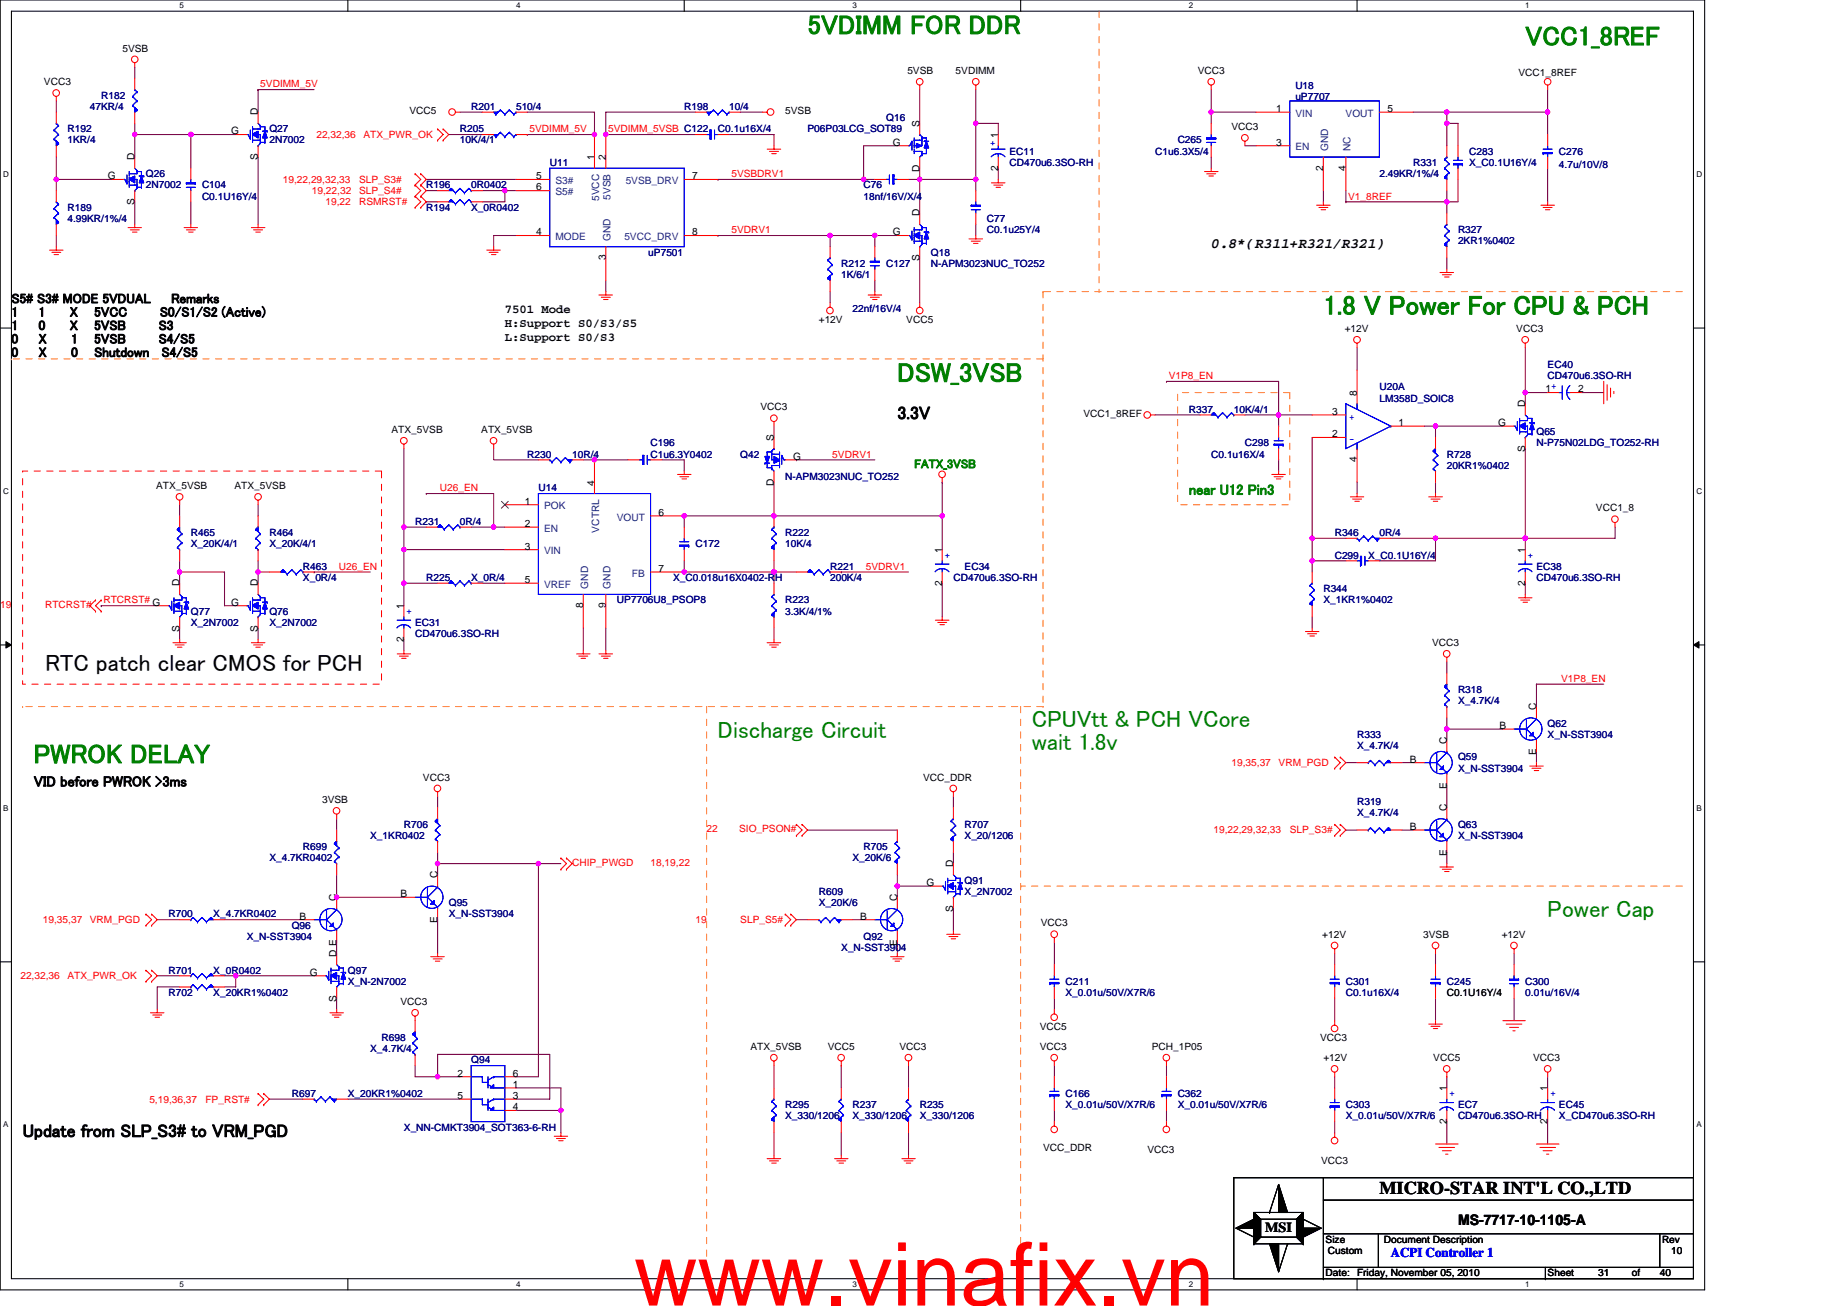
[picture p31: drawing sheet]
<svg xmlns="http://www.w3.org/2000/svg" width="297mm" height="210mm" viewBox="0 0 297 210" stroke-linecap="round" stroke-linejoin="round" font-family="sans-serif">
<defs><g id="words">
<text font-size="14.1" fill="#f00" x="102" y="209.9">www.vinafix.vn</text>
<g font-size="4.3" fill="#008000">
<text x="129.9" y="5.5">5VDIMM FOR DDR</text>
<text x="245.3" y="7.3">VCC1_8REF</text>
<text x="212.8" y="50.6">1.8 V Power For CPU &amp; PCH</text>
<text x="144.3" y="61.4">DSW_3VSB</text>
<text x="5.4" y="122.7">PWROK DELAY</text>
</g>
<text font-size="3.8" x="7.3" y="107.8">RTC patch clear CMOS for PCH</text>
<g font-size="3.8" fill="#008000">
<text x="115.5" y="118.7">Discharge Circuit</text>
<text x="165.9" y="116.8">CPUVtt &amp; PCH VCore</text>
<text x="165.9" y="120.6">wait 1.8v</text>
<text x="248.9" y="147.5">Power Cap</text>
</g>
<g font-size="2.9">
<text x="144.3" y="67.4">3.3V</text>
<text x="3.6" y="182.8">Update from SLP_S3# to VRM_PGD</text>
<text x="221.8" y="192">MICRO-STAR INT'L CO.,LTD</text>
</g>
<g font-size="2.3">
<text x="194.8" y="39.8">0.8*(R311+R321/R321)</text>
<text x="5.4" y="126.4">VID before PWROK &gt;3ms</text>
<text x="234.5" y="196.9">MS-7717-10-1105-A</text>
</g>
<text font-size="2.3" fill="#008000" x="191.2" y="79.5">near U12 Pin3</text>
<g font-size="2.2">
<text x="1.8" y="48.7">S5# S3# MODE 5VDUAL</text>
<text x="1.8" y="50.9">1</text>
<text x="1.8" y="53.1">1</text>
<text x="6.2" y="50.9">1</text>
<text x="6.2" y="53.1">0</text>
<text x="11.2" y="50.9">X</text>
<text x="11.2" y="53.1">X</text>
<text x="15.1" y="50.9">5VCC</text>
<text x="15.1" y="53.1">5VSB</text>
<text x="25.5" y="53.1">S3</text>
<text x="25.7" y="50.9">S0/S1/S2 (Active)</text>
<text x="27.5" y="48.7">Remarks</text>
<text x="1.8" y="55.2">0</text>
<text x="1.8" y="57.4">0</text>
<text x="6.2" y="55.2">X</text>
<text x="6.2" y="57.4">X</text>
<text x="11.4" y="55.2">1</text>
<text x="11.4" y="57.4">0</text>
<text x="15.1" y="55.2">5VSB</text>
<text x="15.1" y="57.4">Shutdown</text>
<text x="25.5" y="55.2">S4/S5</text>
<text x="26" y="57.4">S4/S5</text>
<text x="203.5" y="198">MSI</text>
</g>
<text font-size="2.2" fill="#00f" x="223.7" y="202.1">ACPI Controller 1</text>
<g font-size="2">
<text x="81.2" y="50.3">7501 Mode</text>
<text x="81.2" y="52.6">H:Support S0/S3/S5</text>
<text x="81.2" y="54.8">L:Support S0/S3</text>
</g>
<text font-size="2" fill="#008000" x="147" y="75.3">FATX_3VSB</text>
<g font-size="1.6">
<text x="19.7" y="8.3">5VSB</text>
<text x="145.9" y="11.9">5VSB</text>
<text x="153.7" y="11.9">5VDIMM</text>
<text x="192.6" y="11.9">VCC3</text>
<text x="7.1" y="13.7">VCC3</text>
<text x="244.2" y="12.3">VCC1_8REF</text>
<text x="37.2" y="21.6">G</text>
<text x="41.5" y="18.6" transform="rotate(-90 41.5 18.6)">D</text>
<text x="65.9" y="18.4">VCC5</text>
<text x="126.3" y="18.4">5VSB</text>
<text x="143.6" y="23.4">G</text>
<text x="147.9" y="20.4" transform="rotate(-90 147.9 20.4)">S</text>
<text x="160.5" y="22.2" transform="rotate(-90 160.5 22.2)">1</text>
<text x="198.1" y="20.9">VCC3</text>
<text x="205.2" y="18">1</text>
<text x="205.2" y="23.4">3</text>
<text x="223.1" y="18">5</text>
<text x="17.3" y="28.8">G</text>
<text x="21.7" y="25.8" transform="rotate(-90 21.7 25.8)">D</text>
<text x="41.5" y="25.8" transform="rotate(-90 41.5 25.8)">S</text>
<text x="86.2" y="28.8">5</text>
<text x="95.6" y="25.8" transform="rotate(-90 95.6 25.8)">1</text>
<text x="97.4" y="25.8" transform="rotate(-90 97.4 25.8)">2</text>
<text x="111.3" y="28.8">7</text>
<text x="147.9" y="27.7" transform="rotate(-90 147.9 27.7)">D</text>
<text x="160.5" y="27.4" transform="rotate(-90 160.5 27.4)">2</text>
<text x="212.8" y="27.4" transform="rotate(-90 212.8 27.4)">2</text>
<text x="216.4" y="27.4" transform="rotate(-90 216.4 27.4)">4</text>
<text x="21.7" y="33" transform="rotate(-90 21.7 33)">S</text>
<text x="86.2" y="30.6">6</text>
<text x="147.9" y="34.8" transform="rotate(-90 147.9 34.8)">D</text>
<text x="86.2" y="37.8">4</text>
<text x="97.4" y="41.8" transform="rotate(-90 97.4 41.8)">3</text>
<text x="111.3" y="37.8">8</text>
<text x="143.6" y="37.8">G</text>
<text x="147.9" y="42" transform="rotate(-90 147.9 42)">S</text>
<text x="131.7" y="51.9">+12V</text>
<text x="145.8" y="51.9">VCC5</text>
<text x="216.3" y="53.4">+12V</text>
<text x="243.9" y="53.4">VCC3</text>
<text x="122.3" y="66">VCC3</text>
<text x="218.2" y="63.6" transform="rotate(-90 218.2 63.6)">8</text>
<text x="245.3" y="65.4" transform="rotate(-90 245.3 65.4)">D</text>
<text x="248.5" y="63.1">1</text>
<text x="253.8" y="63.1">2</text>
<text x="63" y="69.6">ATX_5VSB</text>
<text x="77.4" y="69.6">ATX_5VSB</text>
<text x="124.5" y="70.9" transform="rotate(-90 124.5 70.9)">S</text>
<text x="174.2" y="67.1">VCC1_8REF</text>
<text x="214.3" y="66.7">3</text>
<text x="214.3" y="70.3">2</text>
<text x="224.9" y="68.5">1</text>
<text x="241" y="68.5">G</text>
<text x="127.5" y="73.9">G</text>
<text x="218.2" y="74.3" transform="rotate(-90 218.2 74.3)">4</text>
<text x="245.3" y="72.7" transform="rotate(-90 245.3 72.7)">S</text>
<text x="25.1" y="78.6">ATX_5VSB</text>
<text x="37.7" y="78.6">ATX_5VSB</text>
<text x="84.4" y="81.1">1</text>
<text x="95.6" y="78.1" transform="rotate(-90 95.6 78.1)">4</text>
<text x="105.9" y="82.9">6</text>
<text x="124.5" y="78.2" transform="rotate(-90 124.5 78.2)">D</text>
<text x="256.7" y="82.2">VCC1_8</text>
<text x="84.4" y="84.7">2</text>
<text x="84.4" y="88.3">3</text>
<text x="151.5" y="88.9" transform="rotate(-90 151.5 88.9)">1</text>
<text x="245.3" y="88.9" transform="rotate(-90 245.3 88.9)">1</text>
<text x="28.9" y="94.3" transform="rotate(-90 28.9 94.3)">D</text>
<text x="41.5" y="94.3" transform="rotate(-90 41.5 94.3)">D</text>
<text x="84.4" y="93.7">5</text>
<text x="105.9" y="91.9">7</text>
<text x="151.5" y="94.1" transform="rotate(-90 151.5 94.1)">2</text>
<text x="245.3" y="94.1" transform="rotate(-90 245.3 94.1)">2</text>
<text x="28.9" y="101.5" transform="rotate(-90 28.9 101.5)">S</text>
<text x="37.2" y="97.4">G</text>
<text x="41.5" y="101.5" transform="rotate(-90 41.5 101.5)">S</text>
<text x="64.9" y="97.9" transform="rotate(-90 64.9 97.9)">1</text>
<text x="93.8" y="97.7" transform="rotate(-90 93.8 97.7)">8</text>
<text x="97.4" y="97.7" transform="rotate(-90 97.4 97.7)">9</text>
<text x="64.9" y="103.2" transform="rotate(-90 64.9 103.2)">2</text>
<text x="230.3" y="103.9">VCC3</text>
<text x="232.7" y="119.5" transform="rotate(-90 232.7 119.5)">C</text>
<text x="241.1" y="117.2">B</text>
<text x="247.1" y="114.2" transform="rotate(-90 247.1 114.2)">C</text>
<text x="68" y="125.5">VCC3</text>
<text x="148.5" y="125.5">VCC_DDR</text>
<text x="226.7" y="122.6">B</text>
<text x="247.1" y="121.4" transform="rotate(-90 247.1 121.4)">E</text>
<text x="51.8" y="129.1">3VSB</text>
<text x="232.7" y="130.4" transform="rotate(-90 232.7 130.4)">C</text>
<text x="232.7" y="126.8" transform="rotate(-90 232.7 126.8)">E</text>
<text x="226.7" y="133.4">B</text>
<text x="232.7" y="137.6" transform="rotate(-90 232.7 137.6)">E</text>
<text x="70.4" y="141.2" transform="rotate(-90 70.4 141.2)">C</text>
<text x="149" y="142.5">G</text>
<text x="153.3" y="139.4" transform="rotate(-90 153.3 139.4)">D</text>
<text x="48.2" y="147.8">B</text>
<text x="54.1" y="144.8" transform="rotate(-90 54.1 144.8)">C</text>
<text x="64.4" y="144.3">B</text>
<text x="70.4" y="148.4" transform="rotate(-90 70.4 148.4)">E</text>
<text x="138.3" y="147.8">B</text>
<text x="144.3" y="144.8" transform="rotate(-90 144.3 144.8)">C</text>
<text x="153.3" y="146.6" transform="rotate(-90 153.3 146.6)">S</text>
<text x="167.4" y="148.9">VCC3</text>
<text x="54.1" y="153.8" transform="rotate(-90 54.1 153.8)">D E</text>
<text x="144.3" y="152" transform="rotate(-90 144.3 152)">E</text>
<text x="212.7" y="150.7">+12V</text>
<text x="228.9" y="150.7">3VSB</text>
<text x="241.5" y="150.7">+12V</text>
<text x="49.8" y="156.9">G</text>
<text x="54.1" y="161" transform="rotate(-90 54.1 161)">S</text>
<text x="64.4" y="161.6">VCC3</text>
<text x="232.7" y="160.1">C0.1U16Y/4</text>
<text x="167.2" y="165.5">VCC5</text>
<text x="212.3" y="167.3">VCC3</text>
<text x="73.6" y="173.1">2</text>
<text x="82.5" y="173.1">6</text>
<text x="120.7" y="168.8">ATX_5VSB</text>
<text x="133.1" y="168.8">VCC5</text>
<text x="144.7" y="168.8">VCC3</text>
<text x="167.2" y="168.8">VCC3</text>
<text x="185.2" y="168.8">PCH_1P05</text>
<text x="212.8" y="170.6">+12V</text>
<text x="230.5" y="170.6">VCC5</text>
<text x="246.6" y="170.6">VCC3</text>
<text x="73.6" y="176.7">5</text>
<text x="82.5" y="178.5">4</text>
<text x="82.5" y="174.9">1</text>
<text x="82.5" y="176.7">3</text>
<text x="232.7" y="175.5" transform="rotate(-90 232.7 175.5)">1</text>
<text x="248.9" y="175.5" transform="rotate(-90 248.9 175.5)">1</text>
<text x="167.7" y="185">VCC_DDR</text>
<text x="184.5" y="185.4">VCC3</text>
<text x="232.7" y="180.7" transform="rotate(-90 232.7 180.7)">2</text>
<text x="248.9" y="180.7" transform="rotate(-90 248.9 180.7)">2</text>
<text x="212.5" y="187.2">VCC3</text>
<text x="213.2" y="199.8">Size</text>
<text x="213.5" y="201.6">Custom</text>
<text x="222.6" y="199.8">Document Description</text>
<text x="267.3" y="199.8">Rev</text>
<text x="268.7" y="201.6">10</text>
<text x="213.2" y="205.2">Date:</text>
<text x="218.2" y="205.2">Friday, November 05, 2010</text>
<text x="248.9" y="205.2">Sheet</text>
<text x="257" y="205.2">31</text>
<text x="262.4" y="205.2">of</text>
<text x="266.9" y="205.2">40</text>
</g>
<g font-size="1.6" fill="#000080">
<text x="14.5" y="17.7">47KR/4</text>
<text x="16.3" y="15.9">R182</text>
<text x="75.8" y="17.7">R201</text>
<text x="83" y="17.7">510/4</text>
<text x="110" y="17.7">R198</text>
<text x="117.3" y="17.7">10/4</text>
<text x="208.3" y="14.2">U18</text>
<text x="208.3" y="16">uP7707</text>
<text x="10.9" y="21.3">R192</text>
<text x="10.9" y="23.1">1KR/4</text>
<text x="43.3" y="21.3">Q27</text>
<text x="43.3" y="23.1">2N7002</text>
<text x="74" y="21.3">R205</text>
<text x="74" y="23.1">10K/4/1</text>
<text x="115.5" y="21.3">C0.1u16X/4</text>
<text x="129.9" y="21.3">P06P03LCG_SOT89</text>
<text x="142.5" y="19.5">Q16</text>
<text x="189.4" y="23.1">C265</text>
<text x="23.5" y="28.5">Q26</text>
<text x="88.4" y="26.7">U11</text>
<text x="162.3" y="24.9">EC11</text>
<text x="162.3" y="26.7">CD470u6.3SO-RH</text>
<text x="185.8" y="24.9">C1u6.3X5/4</text>
<text x="221.8" y="28.5">2.49KR/1%/4</text>
<text x="227.3" y="26.7">R331</text>
<text x="236.3" y="24.9">C283</text>
<text x="236.3" y="26.7">X_C0.1U16Y/4</text>
<text x="250.7" y="24.9">C276</text>
<text x="250.7" y="27.1">4.7u/10V/8</text>
<text x="10.9" y="33.9">R189</text>
<text x="10.9" y="35.7">4.99KR/1%/4</text>
<text x="23.5" y="30.3">2N7002</text>
<text x="32.5" y="30.3">C104</text>
<text x="32.5" y="32.1">C0.1U16Y/4</text>
<text x="68.6" y="30.3">R196</text>
<text x="68.6" y="33.9">R194</text>
<text x="75.8" y="30.3">0R0402</text>
<text x="75.8" y="33.9">X_0R0402</text>
<text x="138.9" y="30.3">C76</text>
<text x="138.9" y="32.1">18nf/16V/X/4</text>
<text x="158.7" y="35.7">C77</text>
<text x="104.3" y="41.1">uP7501</text>
<text x="149.7" y="41.1">Q18</text>
<text x="158.7" y="37.5">C0.1u25Y/4</text>
<text x="234.5" y="37.5">R327</text>
<text x="234.5" y="39.3">2KR1%0402</text>
<text x="135.3" y="42.9">R212</text>
<text x="135.3" y="44.7">1K/6/1</text>
<text x="142.5" y="42.9">C127</text>
<text x="149.7" y="42.9">N-APM3023NUC_TO252</text>
<text x="137.1" y="50.1">22nf/16V/4</text>
<text x="248.9" y="59.1">EC40</text>
<text x="221.8" y="62.8">U20A</text>
<text x="221.8" y="64.6">LM358D_SOIC8</text>
<text x="248.9" y="60.9">CD470u6.3SO-RH</text>
<text x="104.6" y="71.8">C196</text>
<text x="191.2" y="66.4">R337</text>
<text x="198.4" y="66.4">10K/4/1</text>
<text x="200.2" y="71.8">C298</text>
<text x="247.1" y="70">Q65</text>
<text x="247.1" y="71.8">N-P75N02LDG_TO252-RH</text>
<text x="84.8" y="73.6">R230</text>
<text x="92" y="73.6">10R/4</text>
<text x="104.6" y="73.6">C1u6.3Y0402</text>
<text x="119.1" y="73.6">Q42</text>
<text x="126.3" y="77.2">N-APM3023NUC_TO252</text>
<text x="194.8" y="73.6">C0.1u16X/4</text>
<text x="232.7" y="73.6">R728</text>
<text x="232.7" y="75.4">20KR1%0402</text>
<text x="86.6" y="79">U14</text>
<text x="30.7" y="86.2">R465</text>
<text x="30.7" y="88">X_20K/4/1</text>
<text x="43.3" y="86.2">R464</text>
<text x="43.3" y="88">X_20K/4/1</text>
<text x="66.8" y="84.4">R231</text>
<text x="74" y="84.4">0R/4</text>
<text x="111.8" y="88">C172</text>
<text x="126.3" y="86.2">R222</text>
<text x="126.3" y="88">10K/4</text>
<text x="214.6" y="86.2">R346</text>
<text x="214.6" y="89.8">C299</text>
<text x="220" y="89.8">X_C0.1U16Y/4</text>
<text x="221.8" y="86.2">0R/4</text>
<text x="48.7" y="91.6">R463</text>
<text x="48.7" y="93.4">X_0R/4</text>
<text x="68.6" y="93.4">R225</text>
<text x="75.8" y="93.4">X_0R/4</text>
<text x="108.2" y="93.4">X_C0.018u16X0402-RH</text>
<text x="133.5" y="91.6">R221</text>
<text x="133.5" y="93.4">200K/4</text>
<text x="153.3" y="93.4">CD470u6.3SO-RH</text>
<text x="155.1" y="91.6">EC34</text>
<text x="212.8" y="95.2">R344</text>
<text x="247.1" y="91.6">EC38</text>
<text x="247.1" y="93.4">CD470u6.3SO-RH</text>
<text x="30.7" y="98.8">Q77</text>
<text x="30.7" y="100.6">X_2N7002</text>
<text x="43.3" y="98.8">Q76</text>
<text x="43.3" y="100.6">X_2N7002</text>
<text x="66.8" y="100.6">EC31</text>
<text x="99.2" y="97">UP7706U8_PSOP8</text>
<text x="126.3" y="97">R223</text>
<text x="126.3" y="98.8">3.3K/4/1%</text>
<text x="212.8" y="97">X_1KR1%0402</text>
<text x="66.8" y="102.4">CD470u6.3SO-RH</text>
<text x="234.5" y="111.4">R318</text>
<text x="234.5" y="113.2">X_4.7K/4</text>
<text x="218.2" y="118.7">R333</text>
<text x="248.9" y="116.9">Q62</text>
<text x="248.9" y="118.7">X_N-SST3904</text>
<text x="218.2" y="120.5">X_4.7K/4</text>
<text x="234.5" y="122.3">Q59</text>
<text x="234.5" y="124.1">X_N-SST3904</text>
<text x="218.2" y="129.5">R319</text>
<text x="218.2" y="131.3">X_4.7K/4</text>
<text x="48.7" y="136.7">R699</text>
<text x="59.5" y="134.9">X_1KR0402</text>
<text x="65" y="133.1">R706</text>
<text x="138.9" y="136.7">R705</text>
<text x="155.1" y="133.1">R707</text>
<text x="155.1" y="134.9">X_20/1206</text>
<text x="234.5" y="133.1">Q63</text>
<text x="234.5" y="134.9">X_N-SST3904</text>
<text x="43.3" y="138.5">X_4.7KR0402</text>
<text x="131.7" y="143.9">R609</text>
<text x="137.1" y="138.5">X_20K/6</text>
<text x="155.1" y="142.1">Q91</text>
<text x="155.1" y="143.9">X_2N7002</text>
<text x="27.1" y="147.5">R700</text>
<text x="34.3" y="147.5">X_4.7KR0402</text>
<text x="46.9" y="149.3">Q96</text>
<text x="72.2" y="145.7">Q95</text>
<text x="72.2" y="147.5">X_N-SST3904</text>
<text x="131.7" y="145.7">X_20K/6</text>
<text x="39.7" y="151.1">X_N-SST3904</text>
<text x="135.3" y="152.9">X_N-SST3904</text>
<text x="138.9" y="151.1">Q92</text>
<text x="27.1" y="160.1">R702</text>
<text x="27.1" y="156.5">R701</text>
<text x="34.3" y="160.1">X_20KR1%0402</text>
<text x="34.3" y="156.5">X_0R0402</text>
<text x="55.9" y="156.5">Q97</text>
<text x="55.9" y="158.3">X_N-2N7002</text>
<text x="171.4" y="158.3">C211</text>
<text x="171.4" y="160.1">X_0.01u/50V/X7R/6</text>
<text x="216.4" y="158.3">C301</text>
<text x="216.4" y="160.1">C0.1u16X/4</text>
<text x="232.7" y="158.3">C245</text>
<text x="245.3" y="158.3">C300</text>
<text x="245.3" y="160.1">0.01u/16V/4</text>
<text x="61.4" y="167.3">R698</text>
<text x="59.5" y="169.1">X_4.7K/4</text>
<text x="75.8" y="171">Q94</text>
<text x="46.9" y="176.4">R697</text>
<text x="55.9" y="176.4">X_20KR1%0402</text>
<text x="126.3" y="178.2">R295</text>
<text x="126.3" y="180">X_330/1206</text>
<text x="137.1" y="178.2">R237</text>
<text x="137.1" y="180">X_330/1206</text>
<text x="147.9" y="178.2">R235</text>
<text x="147.9" y="180">X_330/1206</text>
<text x="171.4" y="176.4">C166</text>
<text x="171.4" y="178.2">X_0.01u/50V/X7R/6</text>
<text x="189.4" y="176.4">C362</text>
<text x="189.4" y="178.2">X_0.01u/50V/X7R/6</text>
<text x="216.4" y="178.2">C303</text>
<text x="216.4" y="180">X_0.01u/50V/X7R/6</text>
<text x="234.5" y="178.2">EC7</text>
<text x="234.5" y="180">CD470u6.3SO-RH</text>
<text x="250.7" y="178.2">EC45</text>
<text x="250.7" y="180">X_CD470u6.3SO-RH</text>
<text x="65" y="181.8">X_NN-CMKT3904_SOT363-6-RH</text>
</g>
<g font-size="1.6" fill="#f00">
<text x="41.9" y="14.1">5VDIMM_5V</text>
<text x="50.9" y="22.2">22,32,36</text>
<text x="58.5" y="22.2">ATX_PWR_OK</text>
<text x="85.2" y="21.3">5VDIMM_5V</text>
<text x="97.8" y="21.3">5VDIMM_5VSB C122</text>
<text x="45.5" y="29.4">19,22,29,32,33</text>
<text x="57.7" y="29.4">SLP_S3#</text>
<text x="117.6" y="28.5">5VSBDRV1</text>
<text x="50.2" y="31.2">19,22,32</text>
<text x="52.3" y="33">19,22</text>
<text x="57.7" y="31.2">SLP_S4#</text>
<text x="57.7" y="33">RSMRST#</text>
<text x="216.8" y="32.1">V1_8REF</text>
<text x="117.6" y="37.5">5VDRV1</text>
<text x="188" y="61">V1P8_EN</text>
<text x="133.9" y="73.6">5VDRV1</text>
<text x="70.7" y="79">U26_EN</text>
<text x="54.5" y="91.6">U26_EN</text>
<text x="139.3" y="91.6">5VDRV1</text>
<text x="0" y="97.7">19</text>
<text x="7.3" y="97.7">RTCRST#</text>
<text x="16.6" y="97">RTCRST# G</text>
<text x="251.1" y="109.6">V1P8_EN</text>
<text x="198.1" y="123.2">19,35,37</text>
<text x="205.6" y="123.2">VRM_PGD</text>
<text x="113.6" y="133.8">22</text>
<text x="118.9" y="133.8">SIO_PSON#</text>
<text x="195.2" y="134">19,22,29,32,33</text>
<text x="207.4" y="134">SLP_S3#</text>
<text x="92" y="139.2">CHIP_PWGD</text>
<text x="104.6" y="139.2">18,19,22</text>
<text x="6.9" y="148.4">19,35,37</text>
<text x="14.5" y="148.4">VRM_PGD</text>
<text x="111.8" y="148.4">19</text>
<text x="119.1" y="148.4">SLP_S5#</text>
<text x="3.3" y="157.4">22,32,36</text>
<text x="10.9" y="157.4">ATX_PWR_OK</text>
<text x="24" y="177.3">5,19,36,37</text>
<text x="33" y="177.3">FP_RST#</text>
</g>
<g font-size="1.6" fill="#00f">
<text x="160.1" y="23.4" transform="rotate(-90 160.1 23.4)">+</text>
<text x="249.4" y="62.6">+</text>
<text x="217" y="67.5">+</text>
<text x="217" y="71.1">-</text>
<text x="152" y="88.9" transform="rotate(90 152 88.9)">+</text>
<text x="245.7" y="88.9" transform="rotate(90 245.7 88.9)">+</text>
<text x="65.4" y="97.9" transform="rotate(90 65.4 97.9)">+</text>
<text x="233.1" y="175.5" transform="rotate(90 233.1 175.5)">+</text>
<text x="249.3" y="175.5" transform="rotate(90 249.3 175.5)">+</text>
</g>
<g font-size="1.6" fill="#004080">
<text x="208.3" y="18.8">VIN</text>
<text x="216.4" y="18.8">VOUT</text>
<text x="89.3" y="29.6">S3#</text>
<text x="100.6" y="29.6">5VSB_DRV</text>
<text x="208.3" y="24.2">EN</text>
<text x="213.6" y="24.3" transform="rotate(-90 213.6 24.3)">GND</text>
<text x="217.2" y="24.3" transform="rotate(-90 217.2 24.3)">NC</text>
<text x="89.3" y="31.4">S5#</text>
<text x="96.4" y="32.3" transform="rotate(-90 96.4 32.3)">5VCC</text>
<text x="98.2" y="32.1" transform="rotate(-90 98.2 32.1)">5VSB</text>
<text x="89.3" y="38.6">MODE</text>
<text x="98.2" y="38.8" transform="rotate(-90 98.2 38.8)">GND</text>
<text x="100.4" y="38.6">5VCC_DRV</text>
<text x="87.5" y="81.9">POK</text>
<text x="99.2" y="83.7">VOUT</text>
<text x="87.5" y="85.5">EN</text>
<text x="87.5" y="89.1">VIN</text>
<text x="96.4" y="85.6" transform="rotate(-90 96.4 85.6)">VCTRL</text>
<text x="87.5" y="94.5">VREF</text>
<text x="94.6" y="94.7" transform="rotate(-90 94.6 94.7)">GND</text>
<text x="98.2" y="94.7" transform="rotate(-90 98.2 94.7)">GND</text>
<text x="101.6" y="92.7">FB</text>
</g>
<g font-size="1.3">
<text x="28.9" y="1.4">5</text>
<text x="83" y="1.4">4</text>
<text x="137.1" y="1.4">3</text>
<text x="191.2" y="1.4">2</text>
<text x="245.3" y="1.4">1</text>
<text x=".5" y="28.4">D</text>
<text x="272.8" y="28.4">D</text>
<text x=".5" y="79.4">C</text>
<text x="272.8" y="79.4">C</text>
<text x=".5" y="130.3">B</text>
<text x="272.8" y="130.3">B</text>
<text x=".5" y="181.3">A</text>
<text x="272.8" y="181.3">A</text>
<text x="28.9" y="206.9">5</text>
<text x="83" y="206.9">4</text>
<text x="137.1" y="206.9">3</text>
<text x="191.2" y="206.9">2</text>
<text x="245.3" y="206.9">1</text>
</g>
</g></defs>
<path d="M0 0h274.1v207.4h-274.1zM1.8 1.8h270.5v203.8h-270.5z" fill="none" stroke="#000" stroke-width=".17"/>
<g fill="#fff">
<path d="M28.9 .2h.7v1.4h-.7z"/>
<path d="M28.9 205.8h.7v1.4h-.7z"/>
</g>
<path d="M55.9 0v1.8M55.9 205.6v1.8" fill="none" stroke="#000" stroke-width=".17"/>
<g fill="#fff">
<path d="M83 .2h.7v1.4h-.7z"/>
<path d="M83 205.8h.7v1.4h-.7z"/>
</g>
<path d="M110 0v1.8M110 205.6v1.8" fill="none" stroke="#000" stroke-width=".17"/>
<g fill="#fff">
<path d="M137.1 .2h.7v1.4h-.7z"/>
<path d="M137.1 205.8h.7v1.4h-.7z"/>
</g>
<path d="M164.1 0v1.8M164.1 205.6v1.8" fill="none" stroke="#000" stroke-width=".17"/>
<g fill="#fff">
<path d="M191.2 .2h.7v1.4h-.7z"/>
<path d="M191.2 205.8h.7v1.4h-.7z"/>
</g>
<path d="M218.2 0v1.8M218.2 205.6v1.8" fill="none" stroke="#000" stroke-width=".17"/>
<g fill="#fff">
<path d="M245.3 .2h.7v1.4h-.7z"/>
<path d="M245.3 205.8h.7v1.4h-.7z"/>
<path d="M.5 27.3h.9v1.4h-.9z"/>
<path d="M272.8 27.3h.9v1.4h-.9z"/>
<path d="M.5 78.2h.9v1.5h-.9z"/>
<path d="M272.8 78.2h.9v1.5h-.9z"/>
</g>
<path d="M0 52.7h1.8M272.3 52.7h1.8" fill="none" stroke="#000" stroke-width=".17"/>
<g fill="#fff">
<path d="M.5 129.2h.9v1.4h-.9z"/>
<path d="M272.8 129.2h.9v1.4h-.9z"/>
</g>
<path d="M0 103.7h1.8M272.3 103.7h1.8" fill="none" stroke="#000" stroke-width=".17"/>
<path d="M.9 103.2l.9 .5-.9 .5zM272.3 103.7l.9-.5v1z" fill="#000" stroke="#000" stroke-width=".16"/>
<g fill="#fff">
<path d="M.5 180.1h.9v1.4h-.9z"/>
<path d="M272.8 180.1h.9v1.4h-.9z"/>
</g>
<g fill="none" stroke="#000" stroke-width=".17">
<path d="M0 154.6h1.8M272.3 154.6h1.8M198.4 189.4h73.9v16.2h-73.9zM198.8 197.5l2.9 1.4M201.7 194.9h7.9v5.1h-7.9zM201.7 198.9h.1M201.7 200h.1M201.7 194.9l1 1.1M202.7 196h5.8v2.9h-5.8zM202.7 196h.1M202.7 198.9l-1 1.1M204.2 194.9h.1"/>
<path d="M205.6 190.4l-1.4 4.5M207.1 200h.1M207.1 200l-1.5 4.5M208.5 198.9l1.1 1.1M209.6 194.9h.1M209.6 196h.1M209.6 200h.1M209.6 194.9l-1.1 1.1M209.6 196l2.9 1.5M212.8 193h59.5M212.8 198.4h59.5M212.8 189.4v16.2"/>
<path d="M221.7 198.4v5.4M266.9 198.4v5.4M212.8 203.8h59.5M212.8 205.6h.1M248.5 205.6h.1M248.5 203.8v1.8"/>
</g>
<g fill="none" stroke="#800040" stroke-width=".17">
<path d="M9.1 16.2v1.8M21.7 19.8v1.8M21.7 10.8v1.8M41.5 14.4v3.6M41.5 14.4h.1M41.5 14.4h9M74 18h3.6M84.8 18h10.8v3.6h-10.8M111.8 18h-14.4v3.6M119.1 18h3.6M147.9 14.4v5.4M156.9 19.8h.1"/>
<path d="M156.9 19.8h3.6v1.8M156.9 14.4v5.4M156.9 19.8v9.1M194.8 18h.1M194.8 18v1.8M194.8 14.4v3.6M194.8 18h7.2M227.3 18h5.4M232.7 18v1.8M232.7 19.8h1.8v3.6M232.7 18h.1M232.7 19.8h.1"/>
<path d="M232.7 18h16.2M232.7 19.8v3.6M248.9 14.4v3.6M248.9 18v3.6M9.1 37.9v1.8M9.1 28.9v1.7M9.1 28.9h.1M9.1 25.3v3.6M9.1 28.9h9M21.7 21.6h.1M21.7 32.4v3.7M21.7 21.6v3.7"/>
<path d="M21.7 21.6h16.2M30.7 21.6v5.5M30.7 32.4v3.7M30.7 21.6h.1M41.5 25.3v10.8M68.6 28.9h14.4M68.6 30.6h1.8M68.6 32.4h.1M68.6 32.4h1.8M72.2 21.6h5.4M77.6 30.6h3.6M81.2 30.6h.1"/>
<path d="M83 37.9h-3.6v1.8M83 30.6h-1.8v1.8h-3.6M84.8 21.6h.1M97.4 21.6h.1M97.4 21.6h14.4M115.5 28.9h.1M115.5 37.9h.1M115.5 37.9h28.8M115.5 28.9h25.2M117.3 21.6h7.2v1.8M133.5 37.9v1.8M133.5 37.9h.1"/>
<path d="M138.9 28.9h.1M140.7 37.9v1.8M140.7 37.9h.1M144.3 23.4h-5.4v5.5M146.1 28.9h1.8M147.9 27.1v1.8M147.9 28.9v5.4M147.9 28.9h.1M147.9 28.9h9M156.9 36.1v1.8M156.9 28.9v1.7M160.5 27.1v1.8"/>
<path d="M194.8 25.3v1.8M200.2 23.4h1.8M212.8 30.6v1.8M216.4 32.4h.1M216.4 30.6v1.8M216.4 32.4h16.3M232.7 32.4h.1M232.7 30.6v1.8M232.7 32.4v1.9M234.5 28.9v3.5h-1.8M248.9 27.1v5.3M97.4 45.1v1.8"/>
<path d="M133.5 46.9v1.8M140.7 45.1v1.8M147.9 41.5v7.2M218.2 55.9v3.6M232.7 41.5v1.8M245.3 55.9v7.2M65 72.1v12.7h3.6M68.6 79.4h.1M68.6 79.4h10.8v5.4M79.4 72.1v1.8h7.2M93.8 73.9h1.8M95.6 73.9h.1"/>
<path d="M95.6 73.9h5.4M106.4 73.9h3.6v1.8M124.5 68.5v1.8M124.5 77.5v5.5M128.1 73.9h.1M128.1 73.9h12.6M151.5 77.5h.1M151.5 77.5v5.5M185.8 66.7h7.2M187.6 61.3h.1M187.6 61.3h18v5.4M200.2 66.7h5.4"/>
<path d="M205.6 66.7h.1M205.6 66.7h5.4M205.6 73.9v1.8M205.6 66.7v1.8M211 70.3v16.3M218.2 77.5v1.9M229.1 68.5h1.8M230.9 68.5h.1M230.9 77.5v1.9M230.9 68.5h10.8M230.9 68.5v1.8M245.3 72.1v14.5"/>
<path d="M245.3 63.1h.1M245.3 63.1h3.6M245.3 63.1v1.8M254.3 63.1h3.6M16.3 97.4h.1M16.3 97.4h9M28.9 81.2v1.8M28.9 92v1.8M28.9 92h.1M28.9 92h7.2v5.4h1.8M28.9 90.2v1.8M41.5 81.2v1.8"/>
<path d="M41.5 92h.1M41.5 92h1.8M41.5 90.2v1.8M41.5 92v1.8M50.5 92h.1M50.5 92h9M65 93.8h5.4M65 84.8h.1M65 88.4h16.2M65 88.4h.1M65 93.8v3.6M65 84.8v9"/>
<path d="M75.8 84.8h3.6M77.6 93.8h3.6M79.4 84.8h.1M79.4 84.8h1.8M110 92h.1M110 83v1.8M110 83h.1M110 90.2v1.8M110 92h18.1M110 83h41.5M124.5 92v1.8M124.5 83h.1"/>
<path d="M124.5 92h.1M124.5 90.2v1.8M135.3 92h.1M135.3 92h10.8M151.5 83v5.4M151.5 93.8v5.4M211 90.2h5.4M211 86.6v3.6M211 99.2v1.8M211 86.6h.1M211 90.2h.1M211 86.6h5.4"/>
<path d="M211 90.2v1.8M223.7 86.6h7.2M230.9 86.6h.1M230.9 86.6v3.6h-9.1M245.3 93.8v1.8M245.3 86.6h.1M245.3 86.6v1.8M259.7 84.8v1.8h-28.8M28.9 101v1.8M41.5 101v1.8M65 102.8v1.8M93.8 101v3.6"/>
<path d="M97.4 101v3.6M124.5 101v1.8M232.7 117.2v1.8M232.7 117.2h.1M232.7 106.4v1.8M232.7 115.4v1.8M232.7 117.2h9M247.1 110h.1M247.1 110v3.6M247.1 110h10.8M54.1 131.6v1.9M70.4 138.9h.1"/>
<path d="M70.4 138.9v1.8M70.4 128v1.8M70.4 137.1v1.8M70.4 138.9h16.2M86.6 138.9h.1M86.6 138.9h3.6M86.6 138.9v34.2h-3.6M129.9 133.5h14.4M153.3 128v1.8M153.3 137.1v1.8M216.4 133.5h1.8M216.4 122.6h1.8"/>
<path d="M225.5 133.5h1.8M225.5 122.6h1.8M232.7 126.2v3.6M232.7 137.1v1.8M247.1 120.8v1.8M25.3 156.9h3.6M25.3 147.9h3.6M28.9 158.7h-3.6v3.6M36.1 147.9h12.6M36.1 156.9h1.8M37.9 156.9h12.6M37.9 156.9v1.8h-1.8"/>
<path d="M37.9 156.9h.1M54.1 140.7v3.6M54.1 151.5v1.8M54.1 144.3h.1M54.1 144.3h10.9M70.4 147.9v5.4M128.1 147.9h1.8M137.1 147.9h1.8M144.3 151.5v1.8M144.3 140.7v1.8M144.3 142.5v1.8M144.3 142.5h.1"/>
<path d="M144.3 142.5h5.4M153.3 146.1v3.6M169.6 151.5v3.6M214.6 153.3v1.8M230.9 153.3v1.8M243.5 153.3v1.8M43.3 176.7h5.4M54.1 160.5v1.8M55.9 176.7h18.1M66.8 171.3v1.8h3.6M70.4 169.5v3.6h3.6M70.4 169.5h.1"/>
<path d="M70.4 169.5h18v7.2h-5.4M83 178.5h7.2M83 174.9h7.2v3.6M90.2 178.5h.1M90.2 178.5v3.6M124.5 171.3v3.6M135.3 171.3v3.6M146.1 171.3v3.6M169.6 171.3v1.8M169.6 178.5v1.8M169.6 160.5v1.8M187.6 178.5v1.8"/>
<path d="M187.6 171.3v1.8M214.6 160.5v3.6M214.6 173.1v1.8M230.9 160.5v3.6M232.7 173.1v1.8M243.5 160.5v3.6M248.9 173.1v1.8M124.5 182.1v3.6M135.3 182.1v3.6M146.1 182.1v3.6M214.6 180.3v1.8M232.7 180.3v3.6"/>
<path d="M248.9 180.3v3.6"/>
</g>
<g fill="#f0f" stroke="#f0f" stroke-width=".17">
<circle cx="97.4" cy="21.6" r=".35"/>
<circle cx="95.6" cy="21.6" r=".35"/>
<circle cx="156.9" cy="28.8" r=".35"/>
<circle cx="156.9" cy="19.8" r=".35"/>
<circle cx="248.9" cy="18" r=".35"/>
<circle cx="232.7" cy="18" r=".35"/>
<circle cx="194.8" cy="18" r=".35"/>
<circle cx="232.7" cy="19.8" r=".35"/>
<circle cx="232.7" cy="32.4" r=".35"/>
<circle cx="140.7" cy="37.9" r=".35"/>
<circle cx="147.9" cy="28.8" r=".35"/>
<circle cx="70.4" cy="138.8" r=".35"/>
<circle cx="54.1" cy="144.3" r=".35"/>
<circle cx="37.9" cy="156.9" r=".35"/>
<circle cx="86.6" cy="138.8" r=".35"/>
<circle cx="90.2" cy="178.5" r=".35"/>
<circle cx="9" cy="28.8" r=".35"/>
<circle cx="30.7" cy="21.6" r=".35"/>
<circle cx="21.7" cy="21.6" r=".35"/>
<circle cx="138.9" cy="28.8" r=".35"/>
<circle cx="133.5" cy="37.9" r=".35"/>
<circle cx="70.4" cy="173.1" r=".35"/>
<circle cx="151.5" cy="82.9" r=".35"/>
<circle cx="124.5" cy="92" r=".35"/>
<circle cx="110" cy="92" r=".35"/>
<circle cx="124.5" cy="82.9" r=".35"/>
<circle cx="64.9" cy="84.7" r=".35"/>
<circle cx="95.6" cy="73.9" r=".35"/>
<circle cx="64.9" cy="93.8" r=".35"/>
<circle cx="64.9" cy="88.4" r=".35"/>
<circle cx="110" cy="82.9" r=".35"/>
<circle cx="79.4" cy="84.7" r=".35"/>
<circle cx="41.5" cy="92" r=".35"/>
<circle cx="28.9" cy="92" r=".35"/>
<circle cx="232.7" cy="117.2" r=".35"/>
<circle cx="205.6" cy="66.7" r=".35"/>
<circle cx="211" cy="86.5" r=".35"/>
<circle cx="230.8" cy="68.5" r=".35"/>
<circle cx="245.3" cy="86.5" r=".35"/>
<circle cx="245.3" cy="63.1" r=".35"/>
<circle cx="230.8" cy="86.5" r=".35"/>
<circle cx="211" cy="90.2" r=".35"/>
<circle cx="144.3" cy="142.5" r=".35"/>
<circle cx="81.2" cy="30.6" r=".35"/>
</g>
<g fill="none" stroke="#f00" stroke-width=".17">
<path d="M9.1 15.5v.7M9.1 18v1.8M21.7 10.1v.7M21.7 12.6v1.8M21.7 18v1.8M41.5 18v1.8M73.3 18h.7M77.6 18h1.8M83 18h1.8M111.8 18h1.8M117.3 18h1.8M122.7 18h.7"/>
<path d="M147.9 13.7v.7M147.9 19.8v1.8M156.9 13.7v.7M194.8 13.7v.7M194.8 19.8v1.8M202 18h5.4M221.8 18h5.5M248.9 13.7v.7M9.1 39.7v.5M9.1 23.4v1.9M9.1 30.6v1.8M9.1 36.1v1.8"/>
<path d="M18.1 28.9h1.8M20.6 36.6h2.2M21 37h1.4M21.3 37.3h.7M21.7 36.1v.5M21.7 25.3v1.8M21.7 30.6v1.8M29.6 36.6h2.2M30 37h1.4M30.3 37.3h.7M30.7 36.1v.5M30.7 27.1v1.8"/>
<path d="M30.7 30.6v1.8M37.9 21.6h1.8M40.4 36.6h2.2M40.8 37h1.4M41.1 37.3h.8M41.5 36.1v.5M41.5 23.4v1.9M66.8 29.8h.1M66.8 27.9h.1M66.8 31.6h.1M66.8 33.4h.1M66.8 27.9l.9 1-.9 .9"/>
<path d="M66.8 29.8l.9 .8-.9 1M66.8 31.6l.9 .8-.9 1M67.7 27.9h.1M67.7 29.8h.1M67.7 31.6h.1M67.7 33.4h.1M67.7 27.9l.9 1-.9 .9M67.7 29.8l.9 .8-.9 1M67.7 31.6l.9 .8-.9 1M70.4 22.5h.1M70.4 20.7h.1M70.4 20.7l.9 .9-.9 .9"/>
<path d="M70.4 30.6h1.8M70.4 32.4h1.8M71.3 20.7h.1M71.3 22.5h.1M71.3 20.7l.9 .9-.9 .9M75.8 30.6h1.8M75.8 32.4h1.8M77.6 21.6h1.8M79.4 39.7v.5M83 30.6h5.4M83 21.6h1.8M83 28.9h5.4"/>
<path d="M83 37.9h5.4M95.6 21.6v5.5M97.4 21.6v5.5M97.4 39.7v5.4M110 28.9h5.5M110 37.9h5.5M111.8 21.6h1.8M115.5 21.6h1.8M123.4 24h2.2M123.8 24.3h1.4M124.1 24.7h.7M124.5 23.4v.6"/>
<path d="M133.5 39.7v1.8M140.7 28.9h1.8M140.7 39.7v1.8M144.3 28.9h1.8M144.3 23.4h1.8M144.3 37.9h1.8M147.9 25.3v1.8M147.9 34.3v1.8M147.9 39.7v1.8M155.8 38.4h2.2M156.2 38.8h1.4M156.6 39.1h.7"/>
<path d="M156.9 37.9v.5M156.9 30.6v1.8M156.9 34.3v1.8M159.4 29.4h2.2M159.8 29.8h1.5M160.2 30.1h.7M160.5 28.9v.5M160.5 21.6v1.8M160.5 25.3v1.8M193.7 27.6h2.2M194.1 27.9h1.4M194.4 28.3h.8"/>
<path d="M194.8 27.1v.5M194.8 23.4v1.9M200.2 22.7v.7M202 23.4h5.4M211.7 33h2.2M212.1 33.4h1.4M212.5 33.7h.7M212.8 32.4v.6M212.8 25.3v5.3M216.4 25.3v5.3M232.7 23.4v1.9M232.7 28.9v1.7"/>
<path d="M232.7 34.3v1.8M232.7 39.7v1.8M234.5 23.4v1.9M234.5 27.1v1.8M247.8 33h2.2M248.2 33.4h1.4M248.5 33.7h.8M248.9 32.4v.6M248.9 21.6v1.8M248.9 25.3v1.8M8 40.2h2.1M8.3 40.6h1.5"/>
<path d="M8.7 40.9h.7M78.3 40.2h2.2M78.7 40.6h1.4M79 40.9h.8M96.3 47.4h2.2M96.7 47.8h1.4M97.1 48.2h.7M97.4 46.9v.5M133.5 48.7v.7M133.5 45.1v1.8M139.6 47.4h2.2M140 47.8h1.4"/>
<path d="M140.3 48.2h.8M140.7 46.9v.5M140.7 43.3v1.8M147.9 48.7v.7M218.2 55.2v.7M218.2 59.5v5.4M231.6 43.8h2.2M232 44.2h1.4M232.3 44.5h.7M232.7 43.3v.5M245.3 55.2v.7M65 71.4v.7"/>
<path d="M79.4 71.4v.7M86.6 73.9h1.8M92 73.9h1.8M95.6 73.9v5.5M101 73.9h1.8M104.6 73.9h1.8M109 76.3h2.1M109.3 76.6h1.5M109.7 77h.7M110 75.7v.6M124.5 67.8v.7M124.5 70.3v1.8"/>
<path d="M124.5 75.7v1.8M126.3 73.9h1.8M151.5 76.8v.7M185.1 66.7h.7M193 66.7h1.8M198.4 66.7h1.8M204.5 76.3h2.2M204.9 76.6h1.5M205.3 77h.7M205.6 75.7v.6M205.6 68.5v1.8M205.6 72.1v1.8"/>
<path d="M211 66.7h5.4M211 70.3h5.4M217.2 79.9h2.1M218.2 79.4v.5M218.2 72.1v5.4M223.7 68.5h5.4M229.8 79.9h2.2M230.9 79.4v.5M230.9 70.3v1.8M230.9 75.7v1.8M241.7 68.5h1.8M245.3 64.9v1.8"/>
<path d="M245.3 70.3v1.8M248.9 63.1h1.8M252.5 63.1h1.8M257.9 61.3v3.6M258.5 61.8v2.6M259 62.4v1.4M259.5 62.9v.4M15.4 98.3h.1M15.4 96.5h.1M15.4 96.5l-.9 .9 .9 .9M16.3 98.3h.1M16.3 96.5h.1"/>
<path d="M16.3 96.5l-.9 .9 .9 .9M25.3 97.4h1.8M28.9 80.4v.8M28.9 83v1.8M28.9 88.4v1.8M28.9 93.8v1.8M28.9 99.2v1.8M37.9 97.4h1.8M41.5 80.4v.8M41.5 83v1.8M41.5 88.4v1.8M41.5 93.8v1.8"/>
<path d="M41.5 99.2v1.8M43.3 92h1.8M48.7 92h1.8M65 97.4v1.8M68.6 84.8h1.8M70.4 93.8h1.8M74 84.8h1.8M75.8 93.8h1.8M81.2 81.2h5.4M81.2 84.8h5.4M81.2 88.4h5.4M81.2 93.8h5.4"/>
<path d="M93.8 95.6v5.4M97.4 95.6v5.4M104.6 83h5.4M104.6 92h5.4M110 84.8v1.8M110 88.4v1.8M124.5 83v1.8M124.5 88.4v1.8M124.5 93.8v1.8M124.5 99.2v1.8M128.1 92h1.8M133.5 92h1.8"/>
<path d="M150.4 99.7h2.2M151.5 99.2v.5M151.5 88.4v1.8M151.5 92v1.8M211 92v1.8M211 97.4v1.8M216.4 86.6h1.8M216.4 90.2h1.8M217.5 80.2h1.5M217.9 80.6h.7M220 90.2h1.8M221.8 86.6h1.9"/>
<path d="M230.1 80.2h1.5M230.5 80.6h.7M244.2 96.1h2.2M244.6 96.5h1.4M244.9 96.8h.8M245.3 95.6v.5M245.3 88.4v1.8M245.3 92v1.8M259.7 84v.8M27.8 103.3h2.2M28.2 103.7h1.4M28.5 104.1h.7"/>
<path d="M28.9 102.8v.5M40.4 103.3h2.2M40.8 103.7h1.4M41.1 104.1h.8M41.5 102.8v.5M63.9 105.1h2.1M64.2 105.5h1.5M64.6 105.9h.7M65 104.6v.5M65 101v1.8M92.7 105.1h2.2M93.1 105.5h1.4"/>
<path d="M93.4 105.9h.8M93.8 104.6v.5M96.3 105.1h2.2M96.7 105.5h1.4M97.1 105.9h.7M97.4 104.6v.5M123.4 103.3h2.2M123.8 103.7h1.4M124.1 104.1h.7M124.5 102.8v.5M150.8 100.1h1.4M151.2 100.4h.7"/>
<path d="M209.9 101.5h2.2M210.3 101.9h1.4M210.7 102.3h.7M211 101v.5M232.7 105.7v.7M232.7 108.2v1.8M232.7 113.6v1.8M232.7 119v1.8M241.7 117.2h1.8M247.1 113.6v1.8M247.1 119v1.8M54.1 130.9v.7"/>
<path d="M54.1 133.5v1.8M54.1 138.9v1.8M70.4 127.3v.7M70.4 129.8v1.8M70.4 135.3v1.8M90.2 139.8h.1M90.2 138h.1M90.2 138l.9 .9-.9 .9M91.1 139.8h.1M91.1 138h.1M91.1 138l.9 .9-.9 .9M128.1 132.5h.1"/>
<path d="M128.1 134.3h.1M128.1 132.5l.9 1-.9 .8M129 134.3h.1M129 132.5h.1M129 132.5l.9 1-.9 .8M144.3 133.5v1.8M144.3 138.9v1.8M153.3 127.3v.7M153.3 129.8v1.8M153.3 135.3v1.8M153.3 138.9v1.8M214.6 134.3h.1"/>
<path d="M214.6 132.5h.1M214.6 123.5h.1M214.6 121.7h.1M214.6 132.5l.9 1-.9 .8M214.6 121.7l.9 .9-.9 .9M215.5 132.5h.1M215.5 134.3h.1M215.5 121.7h.1M215.5 123.5h.1M215.5 132.5l.9 1-.9 .8M215.5 121.7l.9 .9-.9 .9M218.2 133.5h1.8"/>
<path d="M218.2 122.6h1.8M223.7 133.5h1.8M223.7 122.6h1.8M227.3 133.5h1.8M227.3 122.6h1.8M231.6 139.4h2.2M232 139.8h1.4M232.7 138.9v.5M232.7 124.4v1.8M232.7 129.8v1.8M232.7 135.3v1.8M246 123.2h2.2"/>
<path d="M246.4 123.5h1.4M246.7 123.9h.8M247.1 122.6v.6M23.5 148.8h.1M23.5 147h.1M23.5 157.8h.1M23.5 156h.1M23.5 147l.9 .9-.9 .9M23.5 156l.9 .9-.9 .9M24.4 147h.1M24.4 148.8h.1M24.4 156h.1"/>
<path d="M24.4 157.8h.1M24.4 147l.9 .9-.9 .9M24.4 156l.9 .9-.9 .9M28.9 158.7h1.8M28.9 147.9h1.8M28.9 156.9h1.8M34.3 158.7h1.8M34.3 147.9h1.8M34.3 156.9h1.8M48.7 147.9h1.8M50.5 156.9h1.8M54.1 144.3v1.8"/>
<path d="M54.1 149.7v1.8M54.1 153.3v1.8M54.1 158.7v1.8M65 144.3h1.8M69.3 153.8h2.2M69.7 154.2h1.4M70 154.5h.7M70.4 153.3v.5M70.4 140.7v1.8M70.4 146.1v1.8M126.3 148.8h.1M126.3 147h.1"/>
<path d="M126.3 147l.9 .9-.9 .9M127.2 147h.1M127.2 148.8h.1M127.2 147l.9 .9-.9 .9M129.9 147.9h1.8M135.3 147.9h1.8M138.9 147.9h1.8M143.2 153.8h2.2M143.6 154.2h1.4M144 154.5h.7M144.3 153.3v.5M144.3 144.3v1.8"/>
<path d="M144.3 149.7v1.8M149.7 142.5h1.8M152.2 150.2h2.2M152.6 150.6h1.4M153 150.9h.7M153.3 149.7v.5M153.3 144.3v1.8M169.6 150.8v.7M169.6 155.1v1.8M169.6 158.7v1.8M214.6 152.6v.7M214.6 155.1v1.8"/>
<path d="M214.6 158.7v1.8M230.9 152.6v.7M230.9 155.1v1.8M230.9 158.7v1.8M232.3 140.1h.7M243.5 152.6v.7M243.5 155.1v1.8M243.5 158.7v1.8M24.2 162.8h2.2M24.6 163.2h1.4M24.9 163.6h.8M25.3 162.3v.5"/>
<path d="M41.5 177.6h.1M41.5 175.8h.1M41.5 175.8l.9 .9-.9 .9M42.4 175.8h.1M42.4 177.6h.1M42.4 175.8l.9 .9-.9 .9M48.7 176.7h1.8M53.1 162.8h2.1M53.4 163.2h1.5M53.8 163.6h.7M54.1 162.3v.5M54.1 176.7h1.8"/>
<path d="M66.8 163.4v2.5M66.8 169.5v1.8M74 173.1h1.8M74 176.7h1.8M81.2 178.5h1.8M81.2 173.1h1.8M81.2 176.7h1.8M81.2 174.9h1.8M124.5 170.6v.7M124.5 174.9v1.8M135.3 171.3h.1M135.3 170.6v.7"/>
<path d="M135.3 174.9v1.8M146.1 170.6v.7M146.1 174.9v1.8M169.6 170.6v.7M169.6 162.3v.7M169.6 173.1v1.8M169.6 176.7v1.8M187.6 170.6v.7M187.6 173.1v1.8M187.6 176.7v1.8M214.6 164.1v.7M214.6 172.4v.7"/>
<path d="M214.6 174.9v1.8M214.6 178.5v1.8M229.8 164.7h2.2M230.1 165h1.5M230.5 165.4h.7M230.9 164.1v.6M232.7 173.1h.1M232.7 172.4v.7M232.7 174.9v1.8M232.7 178.5v1.8M241.7 164.1h3.6M242.2 164.7h2.5"/>
<path d="M242.8 165.2h1.4M243.3 165.7h.4M248.9 172.4v.7M248.9 174.9v1.8M248.9 178.5v1.8M89.1 182.7h2.2M89.5 183h1.4M89.8 183.4h.8M90.2 182.1v.6M123.4 186.3h2.2M123.8 186.6h1.4M124.1 187h.7"/>
<path d="M124.5 185.7v.6M124.5 180.3v1.8M134.2 186.3h2.2M134.6 186.6h1.4M134.9 187h.8M135.3 185.7v.6M135.3 180.3v1.8M145 186.3h2.2M145.4 186.6h1.4M145.8 187h.7M146.1 185.7v.6M146.1 180.3v1.8"/>
<path d="M169.6 180.3v.8M187.6 180.3v.8M214.6 182.1v.8M230.9 183.9h3.6M231.4 184.5h2.5M232 185h1.4M232.5 185.6h.4M247.1 183.9h3.6M247.6 184.5h2.6M248.2 185h1.4M248.7 185.6h.4"/>
<circle cx="9" cy="15" r=".53"/>
<circle cx="21.7" cy="9.5" r=".53"/>
<circle cx="72.7" cy="18" r=".53"/>
<circle cx="123.9" cy="18" r=".54"/>
<circle cx="147.9" cy="13.1" r=".53"/>
<circle cx="156.9" cy="13.1" r=".53"/>
<circle cx="194.8" cy="13.1" r=".53"/>
<circle cx="248.9" cy="13.1" r=".53"/>
<circle cx="200.2" cy="22.2" r=".54"/>
<circle cx="133.5" cy="49.9" r=".53"/>
<circle cx="147.9" cy="49.9" r=".53"/>
<circle cx="218.2" cy="54.6" r=".54"/>
<circle cx="245.3" cy="54.6" r=".54"/>
<circle cx="28.9" cy="79.9" r=".54"/>
<circle cx="41.5" cy="79.9" r=".53"/>
<circle cx="65" cy="70.9" r=".54"/>
<circle cx="79.4" cy="70.9" r=".53"/>
<circle cx="124.5" cy="67.2" r=".53"/>
<circle cx="151.5" cy="76.3" r=".53"/>
<circle cx="184.5" cy="66.7" r=".53"/>
<circle cx="259.7" cy="83.5" r=".53"/>
<circle cx="232.7" cy="105.1" r=".53"/>
<circle cx="54.1" cy="130.4" r=".53"/>
<circle cx="70.4" cy="126.8" r=".53"/>
<circle cx="153.3" cy="126.8" r=".53"/>
<circle cx="169.5" cy="150.2" r=".53"/>
<circle cx="214.6" cy="152" r=".53"/>
<circle cx="230.9" cy="152" r=".53"/>
<circle cx="243.5" cy="152" r=".53"/>
<circle cx="66.8" cy="162.8" r=".53"/>
<circle cx="124.5" cy="170.1" r=".53"/>
<circle cx="135.3" cy="170.1" r=".53"/>
<circle cx="146.1" cy="170.1" r=".54"/>
<circle cx="169.5" cy="163.6" r=".53"/>
<circle cx="169.5" cy="170.1" r=".53"/>
<circle cx="187.6" cy="170.1" r=".53"/>
<circle cx="214.6" cy="171.8" r=".53"/>
<circle cx="214.6" cy="165.4" r=".53"/>
<circle cx="232.7" cy="171.8" r=".53"/>
<circle cx="248.9" cy="171.8" r=".53"/>
<circle cx="169.5" cy="181.6" r=".53"/>
<circle cx="187.6" cy="181.6" r=".53"/>
<circle cx="214.6" cy="183.4" r=".53"/>
</g>
<g fill="#000" stroke="#000" stroke-width=".17">
<path d="M198.8 197.5l2.9-1.5v1.5zM205.6 190.4l1.5 4.5h-1.5zM209.6 197.5h2.9l-2.9 1.4zM204.2 200h1.4v4.5z"/>
<path d="M201.7 194.9l1 1.1v2.9l-1 1.1z" fill-rule="evenodd"/>
<path d="M201.7 194.9l1 1.1v2.9l-1 1.1z" fill-rule="evenodd"/>
<path d="M201.7 194.9l1 1.1v2.9l-1 1.1z" fill-rule="evenodd"/>
<path d="M209.6 194.9v5.1l-1.1-1.1v-2.9z" fill-rule="evenodd"/>
<path d="M209.6 194.9v5.1l-1.1-1.1v-2.9z" fill-rule="evenodd"/>
<path d="M209.6 194.9v5.1l-1.1-1.1v-2.9z" fill-rule="evenodd"/>
</g>
<path d="M3.6 75.7h57.8v34.3h-57.8z" fill="none" stroke="#f00" stroke-width=".16" stroke-dasharray="1 1 1 1 1 1 1 1"/>
<g fill="none" stroke="#ff8000" stroke-width=".16" stroke-dasharray="1 1 1 1 1 1 1 1">
<path d="M176.8 1.8v45.1M1.8 57.7h.1M167.7 46.9h.1M167.7 57.7h-165.9M167.7 46.9v66.7M176.8 46.9h.1M270.5 46.9h-102.8M189.4 63.1h18v18.1h-18zM3.6 113.6h.1M113.6 113.6v90.2M164.1 113.6v92M167.7 113.6h-164.1"/>
<path d="M167.7 113.6h.1M164.1 142.5h.1M270.5 142.5h-106.4M113.6 203.8h.1M164.1 205.6h.1"/>
</g>
<g fill="none" stroke="#00f" stroke-width=".17">
<path d="M9.1 19.8h.1M9.1 19.8l.3 .4M21.3 17h.1M21.3 15.5h.1M21.3 17l.7 .7M21.3 15.5l.7 .7M21.7 14.4h.1M21.7 14.4l.3 .4M22 17.7h.1M22 16.2h.1M22 14.8h.1M22 17.7l-.3 .3"/>
<path d="M22 16.2l-.7 .8M22 14.8l-.7 .7M41.5 19.8l.4 .4M79.4 18l.4 .4M79.8 18.4h.1M80.5 17.7h.1M80.5 17.7l-.7 .7M80.5 17.7l.7 .7M81.2 18.4h.1M81.9 17.7h.1M81.9 17.7l-.7 .7M81.9 17.7l.7 .7"/>
<path d="M82.6 18.4h.1M83 18h.1M83 18l-.4 .4M113.6 18l.4 .4M114 18.4h.1M114.7 17.7h.1M114.7 17.7l-.7 .7M114.7 17.7l.8 .7M115.5 18.4h.1M116.2 17.7h.1M116.2 17.7l-.7 .7M116.2 17.7l.7 .7"/>
<path d="M116.9 18.4h.1M117.3 18h.1M117.3 18l-.4 .4M207.4 16.2h14.4v9.1h-14.4zM8.7 22.4h.1M8.7 20.9h.1M8.7 35h.1M8.7 33.5h.1M8.7 22.4l.7 .7M8.7 20.9l.7 .7M8.7 35l.7 .7M8.7 33.5l.7 .8"/>
<path d="M9.1 32.4h.1M9.1 32.4l.3 .4M9.4 23.1h.1M9.4 21.6h.1M9.4 20.2h.1M9.4 35.7h.1M9.4 34.3h.1M9.4 32.8h.1M9.4 23.1l-.3 .3M9.4 21.6l-.7 .8M9.4 20.2l-.7 .7M9.4 35.7l-.3 .4"/>
<path d="M9.4 34.3l-.7 .7M9.4 32.8l-.7 .7M20.4 28.1v1.5l-.3-.7h-.2M20.8 29.8h1.2M20.8 27.6v.7M20.8 29.4v.7M20.8 29.2h.1M20.8 28.5v.7M21.7 30.6h.1M21.7 28.9h.3v1.4l-.3 .3M21.7 27.1l.3 .3M22 27.4v.5h-1.2"/>
<path d="M22 27.4h.1M22 27.6h.8v2.5M22 30.1h.8M22.4 28.3h.7M22.8 30.1h.1M23.1 28.3h.1M30 29.4h1.4v.2h-1.4zM30 30.1h1.4M30.7 28.9v.5M30.7 30.1v.5M31.4 29.4h.1M40.3 20.9v1.5l-.4-.8h-.2"/>
<path d="M40.6 22.5h1.3M40.6 20.4v.7M40.6 22.2v.7M40.6 22h.1M40.6 21.3v.7M41.5 23.4h.1M41.5 21.6h.4v1.5l-.4 .3M41.9 20.2v.5h-1.3M41.9 20.2h.1M41.9 20.4h.7v2.5M41.9 22.9h.7M42.2 21.1h.8"/>
<path d="M42.6 22.9h.1M43 21.1h.1M72.5 30.3h.1M72.5 32.1h.1M72.5 30.3l-.3 .3M72.5 30.3l.8 .7M72.5 32.1l-.3 .3M72.5 32.1l.8 .7M73.3 31h.1M73.3 32.8h.1M74 30.3h.1M74 32.1h.1"/>
<path d="M74 30.3l-.7 .7M74 30.3l.7 .7M74 32.1l-.7 .7M74 32.1l.7 .7M74.7 31h.1M74.7 32.8h.1M75.4 30.3h.1M75.4 32.1h.1M75.4 30.3l-.7 .7M75.4 30.3l.4 .3M75.4 32.1l-.7 .7M75.4 32.1l.4 .3"/>
<path d="M75.8 30.6h.1M75.8 32.4h.1M79.4 21.6l.4 .4M79.8 22h.1M80.5 21.3h.1M80.5 21.3l-.7 .7M80.5 21.3l.7 .7M81.2 22h.1M81.9 21.3h.1M81.9 21.3l-.7 .7M81.9 21.3l.7 .7M82.6 22h.1"/>
<path d="M83 21.6h.1M83 21.6l-.4 .4M88.4 27.1h21.6v12.6h-21.6zM113.6 21.6h.6M114.2 20.9h.2v1.5h-.2zM114.2 20.9h.1M114.9 20.9v1.5M114.9 21.6h.6M142.5 28.9h.5M143 28.1v1.5M143.6 28.1h.2v1.5h-.2zM143.8 28.9h.5"/>
<path d="M143.8 28.1h.1M146.1 23.4h.2l.4-.7v1.5M146.7 37.1v1.5l-.4-.7h-.2M147 24.3h1.3v.6M147 22.5h1.3M147 24v.7M147 22.2v.7M147 23.1v.7M147 38.8h1.3M147 36.6v.7M147 38.4v.7M147 38.2h.1"/>
<path d="M147 23.4h.4M147 37.5v.7M147.4 23.4h.1M147.9 21.6h.1M147.9 21.6l.4 .4v1.4M147.9 39.7h.1M147.9 37.9h.4v1.4l-.4 .4M147.9 36.1l.4 .3M148.3 24.9h.1M148.3 22.2h.1M148.3 36.4v.6h-1.3M148.3 36.4h.1"/>
<path d="M148.3 36.6h.7v2.5M148.3 39.1h.7M148.3 24.9l-.4 .4M148.3 22.2h.7M148.6 22.7h.7M148.6 37.3h.7M149 22.2v2.5h-.7M149 22.2h.1M149 39.1h.1M149.3 37.3h.1M156.2 33h1.4v.2h-1.4zM156.2 33.7h1.4"/>
<path d="M156.2 33h.1M156.9 32.4v.6M156.9 33.7v.6M159.4 24h2.2M160.5 24.7a1.47 1.47 0 0 0-1.1 .5M160.5 24.7a1.46 1.46 0 0 1 1.1 .5M160.5 24.7v.6M160.5 23.4v.6M194.1 22.2h1.4v.2h-1.4zM194.1 22.9h1.4M194.8 21.6v.6M194.8 22.9v.5"/>
<path d="M195.5 22.2h.1M232.3 28.5h.1M232.3 27.1h.1M232.3 25.6h.1M232.3 39.3h.1M232.3 37.9h.1M232.3 36.4h.1M232.3 28.5l.4 .4M232.3 27.1l.7 .7M232.3 25.6l.7 .7M232.3 39.3l.4 .4M232.3 37.9l.7 .7"/>
<path d="M232.3 36.4l.7 .7M232.7 25.3h.1M232.7 36.1h.1M232.7 25.3l-.4 .3M232.7 36.1l-.4 .3M233 27.8h.1M233 26.3h.1M233 38.6h.1M233 37.1h.1M233 27.8l-.7 .7M233 26.3l-.7 .8M233 38.6l-.7 .7"/>
<path d="M233 37.1l-.7 .8M233.8 26.3h1.4v.2h-1.4zM233.8 25.8h1.4M234.5 26.5v.6M234.5 25.3v.5M235.2 26.5h.1M248.2 24.5h1.4v.2h-1.4zM248.2 24h1.4M248.2 24.7h.1M248.9 24.7v.6M248.9 23.4v.6M133.1 44.7h.1"/>
<path d="M133.1 43.3h.1M133.1 41.8h.1M133.1 44.7l.4 .4M133.1 43.3l.8 .7M133.1 41.8l.8 .8M133.5 41.5h.1M133.5 41.5l-.4 .3M133.9 44h.1M133.9 42.6h.1M133.9 44l-.8 .7M133.9 42.6l-.8 .7M140 42h1.4v.2h-1.4z"/>
<path d="M140 42.7h1.4M140.7 41.5v.5M140.7 42.7v.6M141.4 42h.1M86.6 79.4h18v16.2h-18zM88.4 73.9h.1M88.4 73.9l.4 .4M88.8 74.3h.1M89.5 73.6h.1M89.5 73.6l.7 .7M89.5 73.6l-.7 .7M90.2 74.3h.1"/>
<path d="M90.9 73.6h.1M90.9 73.6l.7 .7M90.9 73.6l-.7 .7M91.6 74.3h.1M92 73.9l-.4 .4M102.8 73.9h.6M103.4 73.2h.1v1.5h-.1zM103.4 73.2h.1M104.1 73.2v1.5M104.1 73.9h.5M123 74.5h.1M123 74.5h.8"/>
<path d="M123.4 72.7v2.5h.7M123.4 72.7h.7M123.4 72.7h.1M124.1 73h1.3M124.1 75.4h.1M124.1 75.4l.4 .3M124.5 72.1h.1M124.5 72.1l-.4 .4v1.4h.4M125.4 74.8h-1.3v.6M125.4 74.5v.7M125.4 72.7v.7M125.4 73.6h.1"/>
<path d="M125.4 73.6v.7M126.3 73.9h-.2l-.4-.7v1.5M195.2 66.4h.1M195.2 66.4l-.4 .3M195.2 66.4l.7 .7M195.9 67.1h.1M196.6 66.4h.1M196.6 66.4l-.7 .7M196.6 66.4l.7 .7M197.3 67.1h.1M198.1 66.4h.1M198.1 66.4l-.8 .7"/>
<path d="M198.1 66.4l.3 .3M198.4 66.7h.1M204.9 71.4h1.5v.2h-1.5zM204.9 70.9h1.5M205.6 71.6v.5M205.6 70.3v.6M206.4 71.6h.1M216.4 64.9l7.3 3.6-7.3 3.6zM218.2 64.9v.9M218.2 72.1h.1M218.2 71.2v.9M223.7 68.5h.1"/>
<path d="M230.5 72.5h.1M230.5 73.9h.1M230.5 75.4h.1M230.5 72.5l.7 .7M230.5 73.9l.7 .8M230.5 75.4l.4 .3M230.9 75.7h.1M230.9 72.1l-.4 .4M231.2 73.2h.1M231.2 74.7h.1M231.2 73.2l-.7 .7M231.2 74.7l-.7 .7"/>
<path d="M244 67.8v1.4l-.3-.7h-.2M244.4 69.4h1.3M244.4 67.3v.7M244.4 69.1v.7M244.4 68.9h.1M244.4 68.2v.7M245.3 70.3h.1M245.3 68.5h.4v1.5l-.4 .3M245.3 66.7l.4 .4M245.7 67.1v.5h-1.3M245.7 67.1h.1M245.7 67.3h.7v2.5"/>
<path d="M245.7 69.8h.7M246 68h.7M246.4 69.8h.1M246.7 68h.1M250.7 63.1h.5M251.2 62v2.2M252 63.1h.5M252.5 62a1.45 1.45 0 0 0 0 2.2M27.6 96.7v1.4l-.3-.7h-.2M28 98.3h1.2M28 96.1v.7M28 97.9v.7"/>
<path d="M28 97.7h.1M28 97v.7M28.5 85.1h.1M28.5 86.6h.1M28.5 88h.1M28.5 85.1l.7 .7M28.5 86.6l.7 .7M28.5 88l.4 .4M28.9 88.4h.1M28.9 99.2h.1M28.9 97.4h.3v1.4l-.3 .4M28.9 84.8l-.4 .3"/>
<path d="M28.9 95.6l.3 .3M29.2 85.8h.1M29.2 87.3h.1M29.2 95.9v.6h-1.2M29.2 95.9h.1M29.2 96.1h.8v2.5M29.2 98.6h.8M29.2 85.8l-.7 .8M29.2 87.3l-.7 .7M29.6 96.8h.7M30 98.6h.1M30.3 96.8h.1"/>
<path d="M40.3 96.7v1.4l-.4-.7h-.2M40.6 98.3h1.3M40.6 96.1v.7M40.6 97.9v.7M40.6 97.7h.1M40.6 97v.7M41.1 85.1h.1M41.1 86.6h.1M41.1 88h.1M41.1 85.1l.8 .7M41.1 86.6l.8 .7M41.1 88l.4 .4"/>
<path d="M41.5 88.4h.1M41.5 99.2h.1M41.5 97.4h.4v1.4l-.4 .4M41.5 84.8l-.4 .3M41.5 95.6l.4 .3M41.9 85.8h.1M41.9 87.3h.1M41.9 95.9v.6h-1.3M41.9 95.9h.1M41.9 96.1h.7v2.5M41.9 98.6h.7M41.9 85.8l-.8 .8"/>
<path d="M41.9 87.3l-.8 .7M42.2 96.8h.8M42.6 98.6h.1M43 96.8h.1M45.5 91.6h.1M45.5 91.6l-.4 .4M45.5 91.6l.7 .7M46.2 92.3h.1M46.9 91.6h.1M46.9 91.6l-.7 .7M46.9 91.6l.7 .7M47.6 92.3h.1"/>
<path d="M48.4 91.6h.1M48.4 91.6l-.8 .7M48.4 91.6l.3 .4M48.7 92h.1M63.9 99.7h2.1M65 99.2v.5M70.7 84.4h.1M70.7 84.4l-.3 .4M70.7 84.4l.8 .7M71.5 85.1h.1M72.2 84.4h.1M72.2 84.4l-.7 .7"/>
<path d="M72.2 84.4l.7 .7M72.5 93.4h.1M72.5 93.4l-.3 .4M72.5 93.4l.8 .7M72.9 85.1h.1M73.3 94.1h.1M73.6 84.4h.1M73.6 84.4l-.7 .7M73.6 84.4l.4 .4M74 93.4h.1M74 84.8h.1M74 93.4l-.7 .7"/>
<path d="M74 93.4l.7 .7M74.7 94.1h.1M75.4 93.4h.1M75.4 93.4l-.7 .7M75.4 93.4l.4 .4M75.8 93.8h.1M109.3 87.7h1.5v.1h-1.5zM109.3 87.1h1.5M110 87.8v.6M110 86.6v.5M110.8 87.8h.1M124.1 88h.1"/>
<path d="M124.1 86.6h.1M124.1 85.1h.1M124.1 98.8h.1M124.1 97.4h.1M124.1 95.9h.1M124.1 88l.4 .4M124.1 86.6l.7 .7M124.1 85.1l.7 .7M124.1 98.8l.4 .4M124.1 97.4l.7 .7M124.1 95.9l.7 .8M124.5 84.8h.1"/>
<path d="M124.5 95.6h.1M124.5 84.8l-.4 .3M124.5 95.6l-.4 .3M124.8 87.3h.1M124.8 85.8h.1M124.8 98.1h.1M124.8 96.7h.1M124.8 87.3l-.7 .7M124.8 85.8l-.7 .8M124.8 98.1l-.7 .7M124.8 96.7l-.7 .7M130.2 91.6h.1"/>
<path d="M130.2 91.6l-.3 .4M130.2 91.6l.8 .7M131 92.3h.1M131.7 91.6h.1M131.7 91.6l-.7 .7M131.7 91.6l.7 .7M132.4 92.3h.1M133.1 91.6h.1M133.1 91.6l-.7 .7M133.1 91.6l.4 .4M133.5 92h.1M150.4 91.9a1.48 1.48 0 0 1 1.1-.5 1.46 1.46 0 0 1 1.1 .5"/>
<path d="M150.4 90.7h2.2M151.5 91.4v.6M151.5 90.2v.5M210.7 97h.1M210.7 95.6h.1M210.7 94.1h.1M210.7 97l.3 .4M210.7 95.6l.7 .7M210.7 94.1l.7 .7M211 93.8h.1M211 93.8l-.3 .3M211.4 96.3h.1"/>
<path d="M211.4 94.8h.1M211.4 96.3l-.7 .7M211.4 94.8l-.7 .8M218.2 86.6h.1M218.2 90.2h.6M218.2 86.6l.4 .3M218.6 86.9h.1M218.8 89.5h.2v1.4h-.2zM218.8 90.9h.1M219.3 86.2h.1M219.3 86.2l.7 .7M219.3 86.2l-.7 .7"/>
<path d="M219.5 89.5v1.4M219.5 90.2h.5M220 86.9h.1M220.8 86.2h.1M220.8 86.2l.7 .7M220.8 86.2l-.8 .7M221.5 86.9h.1M221.8 86.6l-.3 .3M244.2 90.7h2.2M245.3 91.4a1.46 1.46 0 0 1 1.1 .5M245.3 91.4a1.46 1.46 0 0 0-1.1 .5M245.3 91.4v.6"/>
<path d="M245.3 90.2v.5M63.8 100.9a1.45 1.45 0 0 1 2.2 0M65 100.4v.6M232.3 110.4h.1M232.3 111.8h.1M232.3 113.2h.1M232.3 110.4l.7 .7M232.3 111.8l.7 .7M232.3 113.2l.4 .4M232.7 113.6h.1M232.7 110l-.4 .4M233 111.1h.1"/>
<path d="M233 112.5h.1M233 111.1l-.7 .7M233 112.5l-.7 .7M243.5 117.2h2M245.5 115.8v2.9M245.5 117.2h.1M245.5 117.2l1.6 1.6v.2M246 118.3l.6-.5v.5zM247.1 115.4v.2l-1.6 1.6M53.8 135.6h.1M53.8 137.1h.1M53.8 138.5h.1"/>
<path d="M53.8 135.6l.7 .7M53.8 137.1l.7 .7M53.8 138.5l.3 .4M54.1 138.9h.1M54.1 135.3l-.3 .3M54.5 136.3h.1M54.5 137.8h.1M54.5 136.3l-.7 .8M54.5 137.8l-.7 .7M70 132h.1M70 133.5h.1M70 134.9h.1"/>
<path d="M70 132l.7 .7M70 133.5l.7 .7M70 134.9l.4 .4M70.4 135.3h.1M70.4 131.6l-.4 .4M70.7 132.7h.1M70.7 134.2h.1M70.7 132.7l-.7 .8M70.7 134.2l-.7 .7M144 138.5h.1M144 137.1h.1M144 135.6h.1"/>
<path d="M144 138.5l.3 .4M144 137.1l.7 .7M144 135.6l.7 .7M144.3 135.3h.1M144.3 135.3l-.3 .3M144.7 137.8h.1M144.7 136.3h.1M144.7 137.8l-.7 .7M144.7 136.3l-.7 .8M153 134.9h.1M153 133.5h.1M153 132h.1"/>
<path d="M153 134.9l.3 .4M153 133.5l.7 .7M153 132l.7 .7M153.3 131.6h.1M153.3 131.6l-.3 .4M153.7 134.2h.1M153.7 132.7h.1M153.7 134.2l-.7 .7M153.7 132.7l-.7 .8M220 122.6h.1M220 133.5h.1M220.4 122.3h.1"/>
<path d="M220.4 133.1h.1M220.4 122.3l-.4 .3M220.4 122.3l.7 .7M220.4 133.1l.7 .7M220.4 133.1l-.4 .4M221.1 123h.1M221.1 133.8h.1M221.8 122.3h.1M221.8 133.1h.1M221.8 122.3l.8 .7M221.8 122.3l-.7 .7M221.8 133.1l.8 .7"/>
<path d="M221.8 133.1l-.7 .7M222.6 123h.1M222.6 133.8h.1M223.3 122.3h.1M223.3 133.1h.1M223.3 122.3l.4 .3M223.3 122.3l-.7 .7M223.3 133.1l.4 .4M223.3 133.1l-.7 .7M229.1 133.5h2M229.1 122.6h2M231.1 132v2.9"/>
<path d="M231.1 133.5h.1M231.1 133.5l1.6 1.6v.2M231.1 121.2v2.9M231.1 122.6h.1M231.1 122.6l1.6 1.6v.2M232.1 134v.5h-.5zM232.1 123.2v.5h-.5zM232.7 131.6v.2l-1.6 1.7M232.7 120.8v.2l-1.6 1.6M30.7 158.7h.1M30.7 147.9h.1M30.7 156.9h.1"/>
<path d="M31 158.3h.1M31 147.5h.1M31 156.5h.1M31 158.3l.8 .7M31 158.3l-.3 .4M31 147.5l.8 .7M31 147.5l-.3 .4M31 156.5l.8 .7M31 156.5l-.3 .4M31.8 159h.1M31.8 148.2h.1M31.8 157.2h.1"/>
<path d="M32.5 158.3h.1M32.5 147.5h.1M32.5 156.5h.1M32.5 158.3l.7 .7M32.5 158.3l-.7 .7M32.5 147.5l.7 .7M32.5 147.5l-.7 .7M32.5 156.5l.7 .7M32.5 156.5l-.7 .7M33.2 159h.1M33.2 148.2h.1M33.2 157.2h.1"/>
<path d="M33.9 158.3h.1M33.9 147.5h.1M33.9 156.5h.1M33.9 158.3l.4 .4M33.9 158.3l-.7 .7M33.9 147.5l.4 .4M33.9 147.5l-.7 .7M33.9 156.5l.4 .4M33.9 156.5l-.7 .7M50.5 147.9h2M52.5 146.4v2.9M52.5 147.9h.1"/>
<path d="M52.5 147.9l1.6 1.6v.2M52.9 156.2v1.4l-.4-.7h-.2M53.1 148.9l.5-.5v.5zM53.2 157.8h1.3M53.2 155.6v.8M53.2 157.4v.8M53.2 157.2h.1M53.2 156.5v.7M54.1 146.1v.2l-1.6 1.6M54.1 158.7h.1M54.1 156.9h.4v1.4l-.4 .4M54.1 155.1l.4 .3"/>
<path d="M54.5 155.4v.6h-1.3M54.5 155.4h.1M54.5 155.6h.7v2.6M54.5 158.2h.7M54.9 156.4h.7M55.2 158.2h.1M55.6 156.4h.1M66.8 144.3h1.9M68.7 142.8v2.9M68.7 144.3h.1M68.7 144.3l1.7 1.6v.2M69.3 145.4l.5-.6v.6z"/>
<path d="M70.4 142.5v.1l-1.7 1.7M131.7 147.9h.1M131.7 147.9l.3 .3M132 148.2h.1M132.8 147.5h.1M132.8 147.5l.7 .7M132.8 147.5l-.8 .7M133.5 148.2h.1M134.2 147.5h.1M134.2 147.5l.7 .7M134.2 147.5l-.7 .7M134.9 148.2h.1"/>
<path d="M135.3 147.9l-.4 .3M140.7 147.9h2M142.7 146.4v2.9M142.7 147.9h.1M142.7 147.9l1.6 1.6v.2M143.2 148.9l.6-.5v.5zM144.3 146.1v.2l-1.6 1.6M152.1 141.8v1.4l-.4-.7h-.2M152.4 143.4h1.3M152.4 141.2v.7M152.4 143v.7M152.4 142.8h.1"/>
<path d="M152.4 142.1v.7M153.3 144.3h.1M153.3 142.5h.4v1.4l-.4 .4M153.3 140.7l.4 .3M153.7 141v.6h-1.3M153.7 141h.1M153.7 141.2h.7v2.5M153.7 143.7h.7M154 141.9h.8M154.4 143.7h.1M154.8 141.9h.1M168.8 158h1.5v.2h-1.5z"/>
<path d="M168.8 157.4h1.5M168.8 158.2h.1M169.6 158.2v.5M169.6 156.9v.5M213.9 158h1.5v.2h-1.5zM213.9 157.4h1.5M214.6 158.2v.5M214.6 156.9v.5M215.4 158.2h.1M230.1 158h1.5v.2h-1.5zM230.1 157.4h1.5M230.9 158.2v.5"/>
<path d="M230.9 156.9v.5M231.6 158.2h.1M242.8 157.4h1.4v.2h-1.4zM242.8 158.2h1.4M243.5 156.9v.5M243.5 158.2v.5M244.2 157.4h.1M50.5 176.7h.1M50.5 176.7l.4 .4M50.9 177.1h.1M51.6 176.4h.1M51.6 176.4l.7 .7"/>
<path d="M51.6 176.4l-.7 .7M52.3 177.1h.1M53.1 176.4h.1M53.1 176.4l.7 .7M53.1 176.4l-.8 .7M53.8 177.1h.1M54.1 176.7l-.3 .4M66.4 166.3h.1M66.4 167.7h.1M66.4 169.2h.1M66.4 166.3l.7 .7M66.4 167.7l.7 .7"/>
<path d="M66.4 169.2l.4 .3M66.8 169.5h.1M66.8 165.9l-.4 .4M67.1 167h.1M67.1 168.4h.1M67.1 167l-.7 .7M67.1 168.4l-.7 .8M75.8 171.3h5.4v9h-5.4zM75.8 173.1h1.8v.9h.9M75.8 176.7h1.8M77.6 176.7v.9h.9M77.6 176.7h.1"/>
<path d="M78.5 173.1v1.8M78.5 176.7v1.8M78.5 174.4l.9 .5h1.8M78.5 174.4h.1M78.5 178h.1M78.5 178l.9 .5h1.8M79.4 173.1h.1M79.4 176.7h.1M79.4 176.7h1.8M79.4 173.1l-.9 .6M79.4 176.7l-.9 .6M79.4 173.1h1.8"/>
<path d="M124.1 180h.1M124.1 178.5h.1M124.1 177.1h.1M124.1 180l.4 .3M124.1 178.5l.7 .8M124.1 177.1l.7 .7M124.5 176.7h.1M124.5 176.7l-.4 .4M124.8 179.3h.1M124.8 177.8h.1M124.8 179.3l-.7 .7M124.8 177.8l-.7 .7"/>
<path d="M134.9 180h.1M134.9 178.5h.1M134.9 177.1h.1M134.9 180l.4 .3M134.9 178.5l.8 .8M134.9 177.1l.8 .7M135.3 176.7h.1M135.3 176.7l-.4 .4M135.7 179.3h.1M135.7 177.8h.1M135.7 179.3l-.8 .7M135.7 177.8l-.8 .7"/>
<path d="M145.8 180h.1M145.8 178.5h.1M145.8 177.1h.1M145.8 180l.3 .3M145.8 178.5l.7 .8M145.8 177.1l.7 .7M146.1 176.7h.1M146.1 176.7l-.3 .4M146.5 179.3h.1M146.5 177.8h.1M146.5 179.3l-.7 .7M146.5 177.8l-.7 .7"/>
<path d="M168.8 176h1.5v.2h-1.5zM168.8 175.5h1.5M168.8 176.2h.1M169.6 176.2v.5M169.6 174.9v.6M186.9 176h1.4v.2h-1.4zM186.9 175.5h1.4M186.9 176.2h.1M187.6 176.2v.5M187.6 174.9v.6M213.9 177.8h1.5v.2h-1.5zM213.9 177.3h1.5"/>
<path d="M213.9 178h.1M214.6 178v.5M214.6 176.7v.6M231.6 177.3h2.2M232.7 178a1.46 1.46 0 0 1 1.1 .5M232.7 178a1.47 1.47 0 0 0-1.2 .5M232.7 178v.5M232.7 176.7v.6M247.8 178.5a1.46 1.46 0 0 1 1.1-.5 1.46 1.46 0 0 1 1.1 .5M247.8 177.3h2.2M248.9 178v.5M248.9 176.7v.6"/>
<circle cx="246.2" cy="117.2" r="1.8"/>
<circle cx="231.8" cy="133.4" r="1.8"/>
<circle cx="231.8" cy="122.6" r="1.8"/>
<circle cx="53.2" cy="147.9" r="1.79"/>
<circle cx="69.5" cy="144.3" r="1.79"/>
<circle cx="143.4" cy="147.9" r="1.79"/>
</g>
<g fill="#00f" stroke="#00f" stroke-width=".17">
<path d="M54.1 135.3v.7l-.3-.4 .3 .4-.3-.4z" fill-rule="evenodd"/>
<path d="M54.1 135.3v.7l-.3-.4 .3 .4-.3-.4z" fill-rule="evenodd"/>
<path d="M72.5 30.3l.4 .3h-.7l.3-.3 .4 .3z" fill-rule="evenodd"/>
<path d="M72.5 30.3l.4 .3h-.7l.3-.3 .4 .3z" fill-rule="evenodd"/>
<path d="M28.5 85.1l.4-.3v.7z" fill-rule="evenodd"/>
<path d="M28.5 85.1l.4-.3v.7z" fill-rule="evenodd"/>
<path d="M232.7 28.1v.8l-.4-.4z" fill-rule="evenodd"/>
<path d="M232.7 28.1v.8l-.4-.4z" fill-rule="evenodd"/>
<path d="M221.1 86.6h.7l-.3 .3z" fill-rule="evenodd"/>
<path d="M221.1 86.6h.7l-.3 .3z" fill-rule="evenodd"/>
<path d="M72.5 93.4l.4 .4h-.7l.3-.4 .4 .4z" fill-rule="evenodd"/>
<path d="M72.5 93.4l.4 .4h-.7l.3-.4 .4 .4z" fill-rule="evenodd"/>
<path d="M124.1 180l.4-.4v.7l-.4-.3 .4-.4z" fill-rule="evenodd"/>
<path d="M124.1 180l.4-.4v.7l-.4-.3 .4-.4z" fill-rule="evenodd"/>
<path d="M230.5 72.5l.4-.4v.8z" fill-rule="evenodd"/>
<path d="M230.5 72.5l.4-.4v.8z" fill-rule="evenodd"/>
<path d="M70.7 84.4l.4 .4h-.7l.3-.4 .4 .4z" fill-rule="evenodd"/>
<path d="M70.7 84.4l.4 .4h-.7l.3-.4 .4 .4z" fill-rule="evenodd"/>
<path d="M79.4 21.6h.7l-.3 .4 .3-.4-.3 .4z" fill-rule="evenodd"/>
<path d="M79.4 21.6h.7l-.3 .4 .3-.4-.3 .4z" fill-rule="evenodd"/>
<path d="M134.9 180l.4-.4v.7l-.4-.3 .4-.4z" fill-rule="evenodd"/>
<path d="M134.9 180l.4-.4v.7l-.4-.3 .4-.4z" fill-rule="evenodd"/>
<path d="M33.9 158.3l.4 .4h-.7z" fill-rule="evenodd"/>
<path d="M33.9 158.3l.4 .4h-.7z" fill-rule="evenodd"/>
<path d="M124.5 73.4l.9 .5-.9 .6z" fill-rule="evenodd"/>
<path d="M123 73.4h.8l-.4 1.1h-.4h.4z" fill-rule="evenodd"/>
<path d="M124.5 73.4l.9 .5-.9 .6z" fill-rule="evenodd"/>
<path d="M123 73.4h.8l-.4 1.1h-.4h.4z" fill-rule="evenodd"/>
<path d="M145.8 180l.3-.4v.7l-.3-.3 .3-.4z" fill-rule="evenodd"/>
<path d="M145.8 180l.3-.4v.7l-.3-.3 .3-.4z" fill-rule="evenodd"/>
<path d="M232.7 110v.7l-.4-.3 .4 .3-.4-.3z" fill-rule="evenodd"/>
<path d="M232.7 110v.7l-.4-.3 .4 .3-.4-.3z" fill-rule="evenodd"/>
<path d="M40.6 21.6l.9-.5v1.1z" fill-rule="evenodd"/>
<path d="M42.6 21.1l.4 1.1h-.8l.4-1.1h.4z" fill-rule="evenodd"/>
<path d="M40.6 21.6l.9-.5v1.1z" fill-rule="evenodd"/>
<path d="M42.6 21.1l.4 1.1h-.8l.4-1.1h.4z" fill-rule="evenodd"/>
<path d="M153.3 134.5v.8l-.3-.4z" fill-rule="evenodd"/>
<path d="M153.3 134.5v.8l-.3-.4z" fill-rule="evenodd"/>
<path d="M124.1 88l.4-.3v.7l-.4-.4 .4-.3z" fill-rule="evenodd"/>
<path d="M124.1 88l.4-.3v.7l-.4-.4 .4-.3z" fill-rule="evenodd"/>
<path d="M211 96.7v.7l-.3-.4z" fill-rule="evenodd"/>
<path d="M211 96.7v.7l-.3-.4z" fill-rule="evenodd"/>
<path d="M9.1 22.7l.3 .4-.3 .3v-.7l.3 .4z" fill-rule="evenodd"/>
<path d="M9.1 22.7l.3 .4-.3 .3v-.7l.3 .4z" fill-rule="evenodd"/>
<path d="M232.7 38.9v.8l-.4-.4z" fill-rule="evenodd"/>
<path d="M232.7 38.9v.8l-.4-.4z" fill-rule="evenodd"/>
<path d="M152.4 142.5l.9-.6v1.1z" fill-rule="evenodd"/>
<path d="M154.4 141.9l.4 1.1h-.8l.4-1.1h.4z" fill-rule="evenodd"/>
<path d="M152.4 142.5l.9-.6v1.1z" fill-rule="evenodd"/>
<path d="M154.4 141.9l.4 1.1h-.8l.4-1.1h.4z" fill-rule="evenodd"/>
<path d="M21 28.7l.7-.4v1.1l-.9-.5z" fill-rule="evenodd"/>
<path d="M22.8 28.3l.3 1.1h-.7l.4-1.1h.3z" fill-rule="evenodd"/>
<path d="M21 28.7l.7-.4v1.1l-.9-.5z" fill-rule="evenodd"/>
<path d="M22.8 28.3l.3 1.1h-.7l.4-1.1h.3z" fill-rule="evenodd"/>
<path d="M72.5 32.1l.4 .3h-.7l.3-.3 .4 .3z" fill-rule="evenodd"/>
<path d="M72.5 32.1l.4 .3h-.7l.3-.3 .4 .3z" fill-rule="evenodd"/>
<path d="M78.8 174.9l.6-.5v.5z" fill-rule="evenodd"/>
<path d="M78.8 178.5l.6-.5v.5z" fill-rule="evenodd"/>
<path d="M78.8 174.9l.6-.5v.5z" fill-rule="evenodd"/>
<path d="M78.8 178.5l.6-.5v.5z" fill-rule="evenodd"/>
<path d="M53.4 176.7h.7l-.3 .4z" fill-rule="evenodd"/>
<path d="M53.4 176.7h.7l-.3 .4z" fill-rule="evenodd"/>
<path d="M41.1 85.1l.4-.3v.7z" fill-rule="evenodd"/>
<path d="M41.1 85.1l.4-.3v.7z" fill-rule="evenodd"/>
<path d="M244.4 68.5l.9-.5v1.1z" fill-rule="evenodd"/>
<path d="M246.4 68l.3 1.1h-.7l.4-1.1h.3z" fill-rule="evenodd"/>
<path d="M244.4 68.5l.9-.5v1.1z" fill-rule="evenodd"/>
<path d="M246.4 68l.3 1.1h-.7l.4-1.1h.3z" fill-rule="evenodd"/>
<path d="M113.6 18h.8l-.4 .4 .4-.4-.4 .4z" fill-rule="evenodd"/>
<path d="M113.6 18h.8l-.4 .4 .4-.4-.4 .4z" fill-rule="evenodd"/>
<path d="M195.2 66.4l.3 .3h-.7l.4-.3 .3 .3z" fill-rule="evenodd"/>
<path d="M195.2 66.4l.3 .3h-.7l.4-.3 .3 .3z" fill-rule="evenodd"/>
<path d="M134.6 147.9h.7l-.4 .3z" fill-rule="evenodd"/>
<path d="M134.6 147.9h.7l-.4 .3z" fill-rule="evenodd"/>
<path d="M21.7 17.3l.3 .4-.3 .3v-.7l.3 .4z" fill-rule="evenodd"/>
<path d="M21.7 17.3l.3 .4-.3 .3v-.7l.3 .4z" fill-rule="evenodd"/>
<path d="M33.6 147.9l.3-.4 .4 .4h-.7l.3-.4z" fill-rule="evenodd"/>
<path d="M33.6 147.9l.3-.4 .4 .4h-.7l.3-.4z" fill-rule="evenodd"/>
<path d="M66.4 166.3l.4-.4v.7z" fill-rule="evenodd"/>
<path d="M66.4 166.3l.4-.4v.7z" fill-rule="evenodd"/>
<path d="M45.5 91.6l.3 .4h-.7l.4-.4 .3 .4z" fill-rule="evenodd"/>
<path d="M45.5 91.6l.3 .4h-.7l.4-.4 .3 .4z" fill-rule="evenodd"/>
<path d="M33.6 156.9l.3-.4 .4 .4h-.7l.3-.4z" fill-rule="evenodd"/>
<path d="M33.6 156.9l.3-.4 .4 .4h-.7l.3-.4z" fill-rule="evenodd"/>
<path d="M91.3 73.9h.7l-.4 .4z" fill-rule="evenodd"/>
<path d="M91.3 73.9h.7l-.4 .4z" fill-rule="evenodd"/>
<path d="M147.4 23.1l.9 .3-.9 .4z" fill-rule="evenodd"/>
<path d="M148.6 22.7h.4l.3 1.1h-.7l.4-1.1z" fill-rule="evenodd"/>
<path d="M147.4 23.1l.9 .3-.9 .4z" fill-rule="evenodd"/>
<path d="M148.6 22.7h.4l.3 1.1h-.7l.4-1.1z" fill-rule="evenodd"/>
<path d="M133.1 44.7l.4-.3v.7l-.4-.4 .4-.3z" fill-rule="evenodd"/>
<path d="M133.1 44.7l.4-.3v.7l-.4-.4 .4-.3z" fill-rule="evenodd"/>
<path d="M40.8 97.2l.7-.4v1.1l-.9-.5z" fill-rule="evenodd"/>
<path d="M42.6 96.8l.4 1.1h-.8l.4-1.1h.4z" fill-rule="evenodd"/>
<path d="M40.8 97.2l.7-.4v1.1l-.9-.5z" fill-rule="evenodd"/>
<path d="M42.6 96.8l.4 1.1h-.8l.4-1.1h.4z" fill-rule="evenodd"/>
<path d="M70 132l.4-.4v.8z" fill-rule="evenodd"/>
<path d="M70 132l.4-.4v.8z" fill-rule="evenodd"/>
<path d="M130.2 91.6l.4 .4h-.7l.3-.4 .4 .4z" fill-rule="evenodd"/>
<path d="M130.2 91.6l.4 .4h-.7l.3-.4 .4 .4z" fill-rule="evenodd"/>
<path d="M147.2 37.7l.7-.4v1.1l-.9-.5z" fill-rule="evenodd"/>
<path d="M149 37.3l.3 1.1h-.7l.4-1.1h.3z" fill-rule="evenodd"/>
<path d="M147.2 37.7l.7-.4v1.1l-.9-.5z" fill-rule="evenodd"/>
<path d="M149 37.3l.3 1.1h-.7l.4-1.1h.3z" fill-rule="evenodd"/>
<path d="M144 138.5l.3-.4v.8l-.3-.4 .3-.4z" fill-rule="evenodd"/>
<path d="M144 138.5l.3-.4v.8l-.3-.4 .3-.4z" fill-rule="evenodd"/>
<path d="M223.3 122.3l.4 .3h-.8z" fill-rule="evenodd"/>
<path d="M223.3 122.3l.4 .3h-.8z" fill-rule="evenodd"/>
<path d="M9.1 35.3l.3 .4-.3 .4v-.8l.3 .4z" fill-rule="evenodd"/>
<path d="M9.1 35.3l.3 .4-.3 .4v-.8l.3 .4z" fill-rule="evenodd"/>
<path d="M28.2 97.2l.7-.4v1.1l-.9-.5z" fill-rule="evenodd"/>
<path d="M30 96.8l.3 1.1h-.7l.4-1.1h.3z" fill-rule="evenodd"/>
<path d="M28.2 97.2l.7-.4v1.1l-.9-.5z" fill-rule="evenodd"/>
<path d="M30 96.8l.3 1.1h-.7l.4-1.1h.3z" fill-rule="evenodd"/>
<path d="M124.1 98.8l.4-.3v.7l-.4-.4 .4-.3z" fill-rule="evenodd"/>
<path d="M124.1 98.8l.4-.3v.7l-.4-.4 .4-.3z" fill-rule="evenodd"/>
<path d="M53.2 156.9l.9-.5v1z" fill-rule="evenodd"/>
<path d="M55.2 156.4l.4 1h-.7l.3-1h.4z" fill-rule="evenodd"/>
<path d="M53.2 156.9l.9-.5v1z" fill-rule="evenodd"/>
<path d="M55.2 156.4l.4 1h-.7l.3-1h.4z" fill-rule="evenodd"/>
<path d="M223.3 133.1l.4 .4h-.8z" fill-rule="evenodd"/>
<path d="M223.3 133.1l.4 .4h-.8z" fill-rule="evenodd"/>
<path d="M79.4 18h.7l-.3 .4 .3-.4-.3 .4z" fill-rule="evenodd"/>
<path d="M79.4 18h.7l-.3 .4 .3-.4-.3 .4z" fill-rule="evenodd"/>
</g>
<path d="M80.6 80.6l1.2 1.1M81.7 80.6l-1.1 1.1" fill="none" stroke="#804000" stroke-width=".16"/>
<use href="#words"/>
</svg>
